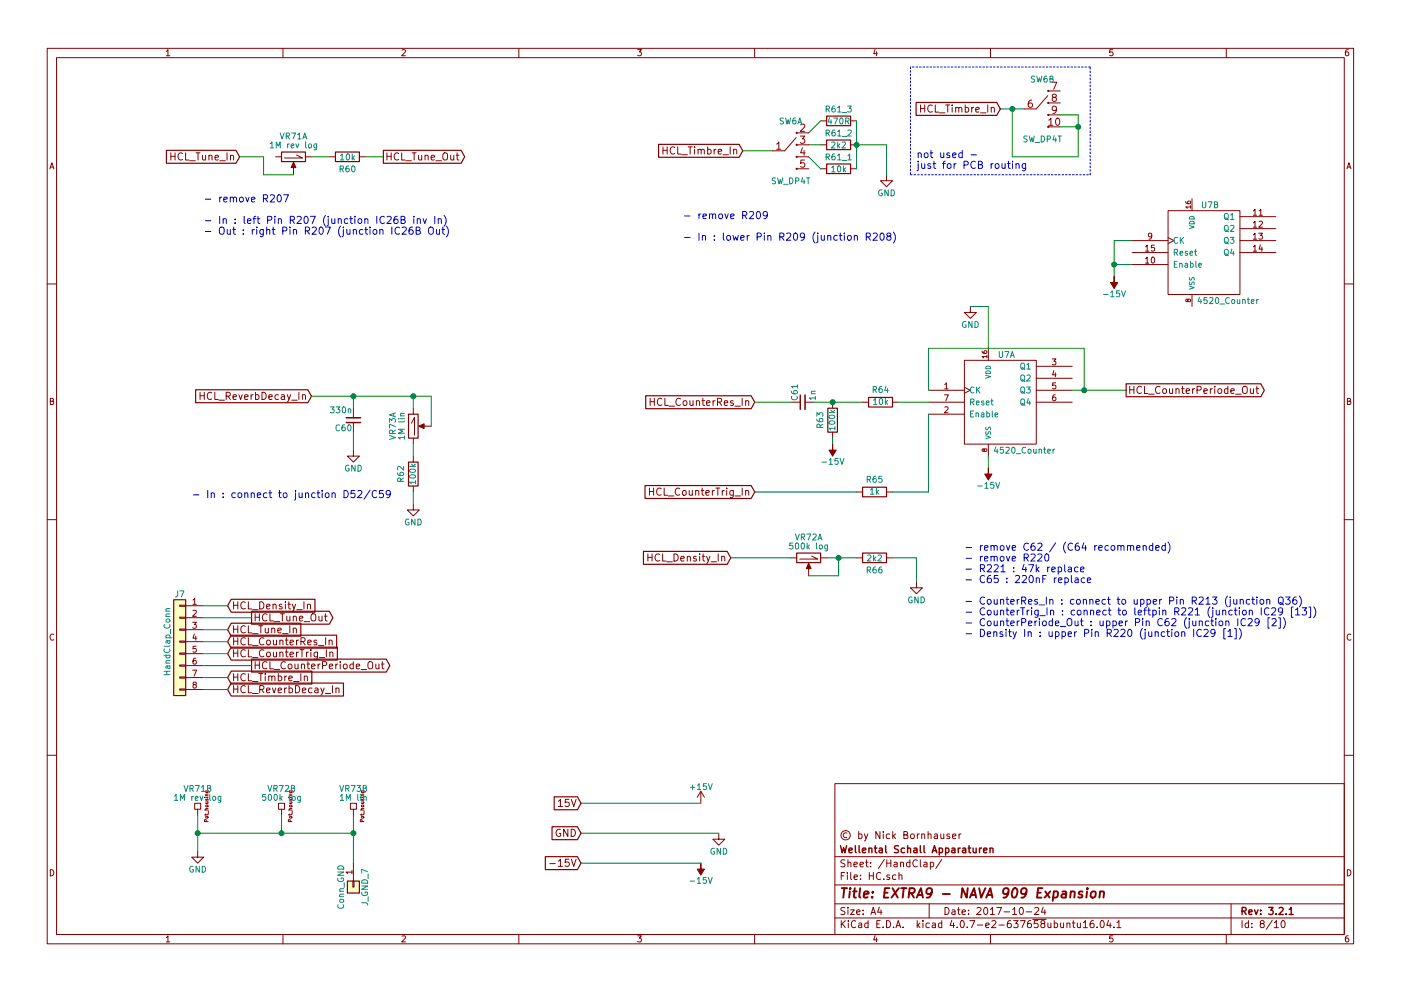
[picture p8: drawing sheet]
<svg xmlns="http://www.w3.org/2000/svg" width="297mm" height="210mm" viewBox="0 0 297 210" stroke-linecap="round" stroke-linejoin="round" font-family="sans-serif">
<g fill="none" stroke="#840000" stroke-width=".21">
<path d="M10 10.3h277v189.9h-277zM12 12.2h273v186.1h-273zM35.3 10.9l.3-.4v1.3M35.3 11.8h.7M60 10.3v1.9M85.2 10.6l.5-.1 .3 .4-.8 .9h.8M110 10.3v1.9M135.2 10.5h.8l-.4 .5 .3 .1 .1 .2-.1 .4-.2 .1-.5-.1M160 10.3v1.9M185.5 10.5l-.3 .9h.8M185.9 11v.8M210 10.3v1.9"/>
<path d="M222.2 19.3h2.6M223 17.4h1.1l-.7 1.6M235.9 10.5h-.6v.6h.6l.1 .5-.3 .2-.4-.1M260 10.3v1.9M285.9 10.5l-.4 .1-.2 .2-.1 .8 .3 .2 .4-.1 .1-.4-.1-.2-.4-.1-.3 .3M10.6 35.8l.4-1.3 .4 1.3M10.7 35.5h.6M36.2 32.4v1.6M36.2 33.2h.9M37.1 32.4v1.6M38.7 32.6a.72 .72 0 0 0-1 .5 .72 .72 0 0 0 .7 .9l.3-.2M39.3 32.4v1.6h.8"/>
<path d="M40.2 34.1h1.2M41.6 32.4h.8M42 32.4v1.6M42.9 32.9l.1 1 .4 .1 .2-.2M43.6 32.9v1.1M44.3 33.1l.1-.1a.36 .36 0 0 1 .6 .2v.8M44.3 32.9v1.1M45.6 33.4l.7-.1v-.3l-.5-.1-.2 .3 .1 .7h.6M46.6 34.1h1.2M48.1 32.4v1.6M48.9 33.1v-.1a.36 .36 0 0 1 .6 .2v.8M48.9 32.9v1.1"/>
<path d="M58.4 33.3h1.3M62.2 34.8v2.3M62.9 32.9l1.2 .6h-3.8M64.8 33.3h1.2M69.8 33.3h1.3M76.2 33.3h1.3M82 33.2h.9M82 32.4v1.6M82.9 32.4v1.6M84.5 32.6a.72 .72 0 0 0-1 .5 .72 .72 0 0 0 .7 .9l.3-.2M85.2 32.4v1.6h.7M86.1 34.1h1.1"/>
<path d="M87.4 32.4h.8M87.8 32.4v1.6M88.7 32.9l.1 1 .4 .1 .2-.2M89.4 32.9v1.1M90.1 33.1l.1-.1a.36 .36 0 0 1 .6 .2v.8M90.1 32.9v1.1M91.4 33.4l.8-.1-.1-.3-.5-.1-.2 .3 .1 .7h.6M92.4 34.1h1.2M94.1 32.5a.5 .5 0 0 1 .5 0 .5 .5 0 0 1 .3 .4l-.1 .9-.3 .2a.53 .53 0 0 1-.6-.6v-.5zM95.6 32.9v1l.4 .1 .2-.2M96.2 32.9v1.1M96.7 32.9h.6"/>
<path d="M96.9 32.4v1.4l.4 .2M140.6 31.2v1.5M140.6 31.9h.9M141.5 31.2v1.5M143.1 31.3a.72 .72 0 0 0-1.1 .5 .72 .72 0 0 0 .7 .9l.4-.2M143.7 31.2v1.5h.7M144.6 32.8h1.1M145.9 31.2h.9M146.3 31.2v1.5M147.3 31.2v.1M147.3 31.7v1M148 31.8l.1-.1a.36 .36 0 0 1 .6 .2v.8"/>
<path d="M148 31.7v1M148.7 31.9a.35 .35 0 0 1 .3-.2 .35 .35 0 0 1 .3 .2v.8M150 31.7h.5l.3 .3-.2 .6h-.6M150 31.2v1.5M151.4 31.7v1M151.8 31.7l-.4 .3M152.3 32.2l.7-.2-.1-.3h-.4l-.2 .2v.7h.6M153.3 32.8h1.2M154.8 31.2v1.5M155.5 31.8l.1-.1a.36 .36 0 0 1 .6 .2v.8M155.5 31.7v1M164.7 30.6l.4-.5v1.6"/>
<path d="M164.7 31.7h.9M168.8 29.2l-2.4 2.8h-2.6M168.9 33.3h2.5M168.9 35.8h2.5M168.9 30.7h2.5M168.9 28.2h2.5M169.7 28.9h.9l-.5 .6 .5 .2v.5l-.3 .2-.6-.2M169.7 26.5l.6-.2 .3 .5-.9 1.1h.9M170.1 31.3l-.4 1.1h1M170.5 31.9v1M170.6 34h-.8l-.1 .7 .3-.2 .5 .1 .1 .6-.3 .3-.6-.2M174 35.8h1.3"/>
<path d="M174 30.7h1.3M174 25.6h1.3M180.3 35.8h1.3M180.3 30.7h1.3M180.3 25.6h1.3M188 37.1v1.2h1.2l-1.2 1.3-1.3-1.3h1.3M195.2 22.3v1.5M195.2 23h.9M196.1 22.3v1.5M197.7 22.4a.72 .72 0 0 0-1.1 .5 .72 .72 0 0 0 .8 .9l.3-.2M198.3 22.3v1.5h.7M199.2 23.9h1.2"/>
<path d="M200.5 22.3h.9M200.9 22.3v1.5M201.9 22.3v.1M201.9 22.8v1M202.6 22.9h.1a.36 .36 0 0 1 .6 .1v.8M202.6 22.8v1M203.3 23a.35 .35 0 0 1 .3-.2 .35 .35 0 0 1 .3 .2v.8M204.6 22.9l.5-.1 .3 .3-.2 .6h-.6M204.6 22.3v1.5M206 22.8v1M206.5 22.8l-.5 .3M206.9 23.3l.7-.2-.1-.2-.4-.1-.2 .2 .1 .7h.5"/>
<path d="M207.9 23.9h1.2M209.4 22.3v1.5M210.2 22.9a.36 .36 0 0 1 .6 .1v.8M210.2 22.8v1M218.7 21.3h-.4a.99 .99 0 0 0 0 1.5l.5-.2 .1-.5-.3-.3h-.3l-.3 .3M222.1 20.3l-2.4 2.8h-2.5M222.2 21.8h2.6M222.2 24.4h2.6M222.2 26.9h2.6M222.4 25.5l.4-.4v1.5M222.4 26.6h.8M223.4 20.6l-.3-.3 .1-.2 .2-.1 .4 .1 .2 .2-.1 .2-.7 .2-.1 .2v.3l.3 .3h.3l.3-.3v-.3l-.3-.3"/>
<path d="M224 25.2l.2-.1a.81 .81 0 0 1 .5 .7 .81 .81 0 0 1-.5 .8l-.2-.2-.2-.4zM224 23.2l-.3 .3h-.3l-.3-.3 .1-.5 .5-.2a.96 .96 0 0 1-.2 1.5h-.3M285.6 35.8l.4-1.3 .4 1.3M285.7 35.5h.6M240 51h7.6M240 56.1h7.6M240 53.6h7.6M242.9 54.9l.3-.3v1.2M242.9 52.4l.3-.4v1.3M242.9 55.8h.7M242.9 53.3h.7M244.2 50l-.2 .3-.4-.1-.1-.6 .5-.1 .2 .2-.1 .7-.3 .3h-.2"/>
<path d="M244.2 54.7l.2-.1a.67 .67 0 0 1 .4 .6 .67 .67 0 0 1-.4 .6l-.3-.5zM244.8 52h-.7v.6h.7v.6l-.2 .1-.5-.1M247.6 44.7h15.3v17.8h-15.3zM247.6 50.4l1.3 .6-1.3 .7M251.4 42.7l.1 .4 .7 .1 .2-.2-.1-.3h-.5v.3l.2 .2M252.4 43.9h-1l.3 .3M252.4 43.6v.6M252.7 42.2v2.5M262.9 51h7.6M262.9 46h7.6M262.9 48.5h7.6M262.9 53.6h7.6"/>
<path d="M265.7 44.7l.4-.3v1.3M265.7 47.3l.4-.4v1.3M265.7 49.8l.4-.3v1.2M265.7 52.4l.4-.4v1.3M265.7 45.7h.7M265.7 48.2h.7M265.7 50.7h.7M265.7 53.3h.7M266.9 49.5h.8l-.5 .5 .4 .1v.5l-.2 .1-.5-.1M267 44.7l.3-.3v1.3M267 47l.4-.1 .3 .4-.8 .9h.8M267 45.7h.7"/>
<path d="M267.2 51.9l-.2 1h.7M267.5 52.4v.9M10 60.2h2M204.5 76.4h15.2v17.8h-15.2zM205.7 65v1.3h1.3l-1.3 1.3-1.2-1.3h1.2M208.2 74.5l.1 .3 .7 .2 .2-.2-.1-.4-.4 .1-.1 .3 .2 .2M209.2 75.7h-1l.3 .2M209.2 75.4v.5M209.5 73.9v2.5M219.7 77.7h7.6M223.1 76.1h.8l-.5 .5 .4 .1v.6l-.2 .1-.5-.1M223.4 78.6l-.2 .9h.7"/>
<path d="M223.7 79.1v.9M251.8 63.6l.2-.1 .4 .1v.4h-.4l-.3-.5h-.2v.5h.2l.1-.2M252.7 62.5v2.5M285 60.2h2M10.7 85.1h.5l.1-.5-.6-.1v1.3h.5l.2-.4-.3-.3M42.4 83.2v1.6M42.4 84h.9M43.3 83.2v1.6M44.9 83.4a.72 .72 0 0 0-1 .5 .72 .72 0 0 0 .7 .9l.3-.2M45.5 83.2v1.6h.8M46.4 84.9h1.2M48 84h.7l.1-.3v-.3l-.3-.2h-.5v1.6"/>
<path d="M48.3 84l.5 .8M49.4 84.2l.7-.1v-.3l-.5-.1-.2 .3 .1 .7h.6M50.6 83.7l.4 1.1 .4-1.1M51.9 84.2l.7-.1-.1-.3-.4-.1-.2 .3v.7h.6M53.2 83.7v1.1M53.7 83.7l-.5 .3M54.2 83.8l.4-.1 .3 .3-.1 .7h-.6M54.2 83.2v1.6M55.5 83.2a.77 .77 0 0 1 .9 .8 .77 .77 0 0 1-.9 .8zM57 84.2l.7-.1v-.3l-.5-.1-.2 .3 .1 .7h.6M59 83.8l-.4-.1-.3 .3 .1 .7h.6M59.7 83.8h.5l.1 1"/>
<path d="M60.3 84.1l-.6 .1a.3 .3 0 0 0 .1 .6l.5-.1M60.9 83.7l.4 1.1M61.6 83.7l-.5 1.4-.2 .2M61.8 84.9h1.2M63.4 83.2v1.6M64.1 83.9l.1-.1a.36 .36 0 0 1 .6 .2v.8M64.1 83.7v1.1M74.9 95.5v1.3h1.3l-1.3 1.2-1.2-1.2h1.2M74.9 86.6v2M74.9 89.7v2M87.2 89.8l.7-1.3v3.8M87.6 86.6v1.3"/>
<path d="M87.6 93v1.2M87.6 96.8v1.2M89.2 90.4h2.2M137.8 84.5v1.5M137.8 85.2h.9M138.7 84.5v1.5M140.3 84.7a.72 .72 0 0 0-1 .4 .72 .72 0 0 0 .7 .9l.3-.1M141 84.5v1.5h.7M141.9 86.2h1.1M144.3 84.7a.72 .72 0 0 0-1.1 .4 .72 .72 0 0 0 .8 .9l.3-.1M144.9 85.2l.2-.2 .5 .2v.5l-.1 .2-.4 .1-.2-.1zM146.3 85l.1 .9 .3 .1 .2-.1"/>
<path d="M146.9 85v1M147.7 85.2v-.1a.36 .36 0 0 1 .6 .1v.8M147.7 85v1M148.8 85h.6M149 84.5v1.3l.4 .2M149.8 85.5l.7-.1v-.3l-.5-.1-.2 .2 .1 .7h.6M151.2 85v1M151.6 85l-.4 .3M152.1 85.3l.8-.1 .1-.2-.1-.3-.2-.2h-.6v1.5M152.5 85.3l.5 .7M153.6 85.5l.7-.1-.1-.3-.4-.1-.2 .2v.7h.6M155.4 85.1l-.3-.1-.2 .2v.2l.5 .2v.3h-.5"/>
<path d="M155.8 86.2h1.2M157.4 84.5v1.5M158.1 85.2l.1-.1a.36 .36 0 0 1 .5 .1v.8M158.1 85v1M167.6 85.3h2.1M170.7 85.3h2M176.5 85.3v1.3M176.5 91.7v1.3M182.9 85.3h1.2M189.2 85.3h1.3M196.8 82.8h7.7M196.8 87.9h7.7"/>
<path d="M196.8 85.3h7.7M200.2 83.8h.9l-.6 1.2M200.3 81.6l.4-.4v1.3M200.3 86.4l.5-.1 .2 .4-.8 .9h.8M200.3 82.5h.7M204.5 82.2l1.2 .6-1.2 .6M208.7 95.4l.2-.2 .3 .2v.3l-.3 .1-.3-.6-.3 .1v.4l.2 .1 .2-.2M209.5 94.2v2.6M219.7 82.8h7.6M219.7 80.3h7.6M219.7 85.3h7.6M223.7 83.8h-.3l-.2 .3v.7l.2 .2 .4-.1-.1-.6-.3-.1-.2 .3"/>
<path d="M223.8 81.2h-.6v.6h.6v.6l-.2 .1-.4-.1M239.5 82v1.5M239.5 82.7h.9M240.4 82v1.5M242 82.1a.72 .72 0 0 0-1 .5 .72 .72 0 0 0 .7 .9l.3-.2M242.6 82v1.5h.8M243.5 83.6h1.2M245.9 82.1a.72 .72 0 0 0-1 .5 .72 .72 0 0 0 .7 .9l.3-.2M246.6 82.6l.2-.1 .4 .1 .1 .6-.1 .2-.4 .1-.2-.2zM248 82.5v.9l.4 .1 .2-.2M248.6 82.5v1M249.3 82.6l.1-.1a.36 .36 0 0 1 .6 .2v.8"/>
<path d="M249.3 82.5v1M250.5 82.5h.6M250.7 82v1.3l.4 .2M251.5 83l.7-.2-.1-.3h-.4l-.2 .2 .1 .7h.5M252.9 82.5v1M253.3 82.5l-.4 .3M253.8 82.8l.7-.1 .2-.2-.1-.4-.2-.1h-.6v1.5M255.2 83l.8-.2-.1-.3h-.4l-.3 .2 .1 .7h.6M256.6 82.5v1M257 82.5l-.4 .3M257.6 82v.1M257.6 82.5v1"/>
<path d="M258.3 82.6l.2-.1 .5 .1v.6l-.1 .2-.4 .1-.2-.2zM260.3 82.5h-.4l-.3 .3 .1 .6h.6M260.3 82v1.5M261 83l.7-.2-.1-.3h-.4l-.2 .2v.7h.6M262 83.6h1.1M263.5 82.2a.5 .5 0 0 1 .6-.2 .5 .5 0 0 1 .3 .5v.8l-.3 .2a.53 .53 0 0 1-.7-.5zM265.1 82.5l.1 .9 .3 .1 .3-.2M265.8 82.5v1M266.3 82.5h.6M266.5 82v1.3l.4 .2M285.7 85.1h.5l.1-.5-.6-.1v1.3h.5l.2-.4-.3-.3M10 110.3h2"/>
<path d="M87.6 106.9v1.3h1.3l-1.3 1.3-1.2-1.3h1.2M87.6 103.1v1.3M137.4 117.5v1.5M137.4 118.3h.9M137.7 103.6v1.5M137.7 104.3h.9M138.3 117.5v1.5M138.6 103.6v1.5M139.9 117.7a.72 .72 0 0 0-1.1 .5 .72 .72 0 0 0 .7 .8l.4-.1M140.2 103.7a.72 .72 0 0 0-1 .5 .72 .72 0 0 0 .7 .9l.3-.2M140.5 117.5v1.5h.7M140.8 103.6v1.5h.8"/>
<path d="M141.4 119.2h1.1M141.7 105.2h1.2M142.9 117.5a.77 .77 0 0 1 .9 .8 .77 .77 0 0 1-.9 .7zM144.1 103.7a.72 .72 0 0 0-1 .5 .72 .72 0 0 0 .7 .9l.3-.2M144.3 118.5l.8-.1-.1-.3-.4-.1-.3 .3 .1 .7h.6M144.8 104.2l.2-.1 .4 .1 .1 .6-.2 .2-.3 .1-.2-.2zM145.7 118.2l.1-.1a.36 .36 0 0 1 .6 .2v.7M145.7 118v1M146.1 104.1l.1 .9 .4 .1 .2-.2M146.8 104.1v1M147.5 104.2l.1-.1a.36 .36 0 0 1 .6 .2v.8M147.5 104.1v1"/>
<path d="M147.6 118.1l-.4-.1-.2 .3 .1 .2 .5 .1v.4h-.6M148.3 117.5v.2M148.3 118v1M148.7 104.1h.6M148.9 103.6v1.3l.4 .2M148.9 118h.6M149.1 117.5v1.3l.4 .2M149.7 104.6l.7-.2-.1-.3h-.4l-.2 .2v.7h.6M149.8 118l.4 1M150.5 118l-.5 1.4-.2 .2M150.7 119.2h1.2M151 104.1v1"/>
<path d="M151.5 104.1l-.5 .3M151.8 103.6h.8M152.2 103.6v1.5M152.3 117.5v1.5M153 118.2l.1-.1a.36 .36 0 0 1 .6 .2v.7M153 118v1M153.1 104.1v1M153.6 104.1l-.5 .3M154.1 103.6v.1M154.1 104.1v1M155.5 104.1v1.2l-.3 .3-.4-.1M155.5 104.1h-.5l-.3 .3 .2 .6h.6"/>
<path d="M155.8 105.2h1.2M157.4 103.6v1.5M158.1 104.2l.1-.1a.36 .36 0 0 1 .5 .2v.8M158.1 104.1v1M167.6 118.4h1.3M171.4 119.9v2.3M172.1 118l1.3 .6h-3.9M174 118.4h1.3M181.6 118.4h1.3M181.6 104.4h1.3M188 118.4h1.2M188 104.4h1.2"/>
<path d="M285 110.3h2M11.4 134.6a.58 .58 0 0 0-.8 .6 .58 .58 0 0 0 .8 .5M38.1 138.6h1.3v.2h-1.3zM38.1 136h1.3v.3h-1.3zM38.1 133.5h1.3v.2h-1.3zM38.1 130.9h1.3v.3h-1.3zM38.1 128.4h1.3v.2h-1.3zM39.4 128.5h3.8M39.4 131.1h3.8M39.4 133.6h3.8M39.4 136.1h3.8M39.4 138.7h3.8"/>
<path d="M40.8 132h.8l-.4 .5 .4 .1v.6l-.2 .1-.6-.1M40.9 127.3l.4-.4v1.3M40.9 129.6l.5-.1 .2 .3-.8 1h.8M40.9 128.2h.7M41.2 134.5l-.3 .9h.8M41.5 139.6l-.4 .1-.1 .2-.1 .8 .2 .2 .5-.1-.1-.6-.4-.1-.2 .3M41.5 135v.8M41.6 137.1h-.6l-.1 .6h.7v.5l-.2 .2-.5-.2M49.5 127.7v1.5M49.5 132.8v1.5M49.5 135.3v1.5M49.5 137.8v1.6"/>
<path d="M49.5 133.5h.9M49.5 128.4h.9M49.5 136h.9M49.5 138.6h.9M50.4 127.7v1.5M50.4 132.8v1.5M50.4 135.3v1.5M50.4 137.8v1.6M52 132.9a.72 .72 0 0 0-1 .5 .72 .72 0 0 0 .7 .9l.3-.2M52 127.8a.72 .72 0 0 0-1 .5 .72 .72 0 0 0 .7 .9l.3-.1M52 135.5a.72 .72 0 0 0-1 .4 .72 .72 0 0 0 .7 .9l.3-.1M52 138a.72 .72 0 0 0-1 .5 .72 .72 0 0 0 .7 .9l.3-.2"/>
<path d="M52.7 132.8v1.5h.7M52.7 127.7v1.5h.7M52.7 135.3v1.5h.7M52.7 137.8v1.6h.7M53.5 134.4h1.2M53.5 129.4h1.2M53.5 137h1.2M53.5 139.5h1.2M54.1 130.2v1.5M54.1 131h.9M54.9 132.8h.8M55 130.2v1.5"/>
<path d="M55.1 127.7a.77 .77 0 0 1 .9 .7 .77 .77 0 0 1-.9 .8zM55.3 132.8v1.5M56 135.5a.72 .72 0 0 0-1.1 .4 .72 .72 0 0 0 .8 .9l.3-.1M56 138a.72 .72 0 0 0-1.1 .5 .72 .72 0 0 0 .8 .9l.3-.2M56.2 133.3l.1 .9 .4 .1 .2-.2M56.5 128.7l.8-.2-.1-.2-.5-.1-.2 .2 .1 .7h.6M56.6 130.4a.72 .72 0 0 0-1 .5 .72 .72 0 0 0 .7 .8l.3-.1M56.6 136l.2-.2 .5 .2v.5l-.1 .2-.4 .1-.2-.1zM56.6 138.5l.2-.2 .5 .2v.6l-.1 .2-.4 .1-.2-.2zM56.9 133.3v1M57.2 130.2v1.5h.8M57.6 133.4l.1-.1a.36 .36 0 0 1 .6 .2v.8"/>
<path d="M57.6 133.3v1M57.9 128.3h.1a.36 .36 0 0 1 .5 .1v.8M57.9 128.2v1M58 135.8v.9l.4 .1 .2-.1M58 138.3v1l.4 .1 .2-.2M58.1 131.9h1.2M58.6 135.8v1M58.6 138.3v1.1M58.9 133.8l.7-.2v-.3h-.5l-.2 .2 .1 .7h.6M59.3 136l.1-.1a.36 .36 0 0 1 .6 .1v.8M59.3 138.5l.1-.1a.36 .36 0 0 1 .6 .2v.8M59.3 135.8v1"/>
<path d="M59.3 138.3v1.1M59.4 130.2h.9M59.8 128.3l-.4-.1-.2 .2 .1 .2 .5 .2v.3h-.6M59.9 130.2v1.5M59.9 134.4h1.2M60.5 127.7v.1M60.5 128.2v1M60.5 135.8h.6M60.5 138.3h.6M60.7 135.3v1.3l.4 .2M60.7 137.8v1.4l.4 .2M60.8 130.7l.1 1h.3l.3-.1"/>
<path d="M61 128.2h.6M61.2 127.7v1.3l.4 .2M61.4 132.8v1.5M61.5 130.7v1M61.5 136.3l.7-.1v-.3l-.5-.1-.2 .2 .1 .7h.6M61.5 138.9l.7-.2v-.3l-.5-.1-.2 .3 .1 .7h.6M62 128.2l.3 1M62.2 133.4l.1-.1a.36 .36 0 0 1 .5 .2v.8M62.2 130.9l.1-.1a.36 .36 0 0 1 .5 .2v.7M62.2 130.7v1M62.2 133.3v1M62.7 128.2l-.5 1.4-.2 .1"/>
<path d="M62.9 135.8v1M62.9 138.3v1.1M62.9 129.4h1.2M63.3 135.8l-.4 .3M63.3 138.3l-.4 .4M63.5 131.2l.7-.1-.1-.3-.4-.1-.2 .3 .1 .7h.5M63.6 137.8h.9M63.8 136.1l.7-.1 .2-.2-.1-.3-.2-.2h-.6v1.5M64 137.8v1.6M64.2 136.1l.5 .7M64.4 127.7v1.5M64.5 131.9h1.2"/>
<path d="M65 138.3v1.1M65.2 128.3h.1a.36 .36 0 0 1 .5 .1v.8M65.2 128.2v1M65.3 136.3l.7-.1-.1-.3-.4-.1-.2 .2v.7h.6M65.4 138.3l-.4 .4M65.9 137.8v.2M65.9 138.3v1.1M66.2 130.3a.5 .5 0 0 1 .5 0 .5 .5 0 0 1 .3 .4l-.1 .8-.3 .2a.53 .53 0 0 1-.7-.5v-.5zM67.1 135.9l-.3-.1-.3 .2 .1 .2 .5 .2v.3h-.6M67.3 138.3v1.3l-.3 .3-.4-.1M67.3 138.4l-.4-.1-.3 .4 .1 .6h.6M67.5 137h1.2"/>
<path d="M67.6 130.7l.1 1h.3l.3-.1M67.7 139.5h1.1M68.3 130.7v1M68.8 130.7h.6M69 130.2v1.3l.4 .2M69 135.3v1.5M69.2 137.8v1.6M69.8 136v-.1a.36 .36 0 0 1 .6 .1v.8M69.8 135.8v1M69.9 138.5l.1-.1a.36 .36 0 0 1 .6 .2v.8M69.9 138.3v1.1M194.3 123.4v1.3h1.3l-1.3 1.3-1.3-1.3h1.3"/>
<path d="M286.4 134.6a.58 .58 0 0 0-.8 .6 .58 .58 0 0 0 .8 .5M38.1 146.2h1.3v.2h-1.3zM38.1 143.6h1.3v.3h-1.3zM38.1 141.1h1.3v.2h-1.3zM39.4 141.2h3.8M39.4 143.8h3.8M39.4 146.3h3.8M40.8 142.2h.9l-.6 1.3M41.1 145.3l-.2-.3 .1-.2h.6v.3l-.6 .2-.1 .2 .1 .4 .1 .1h.3l.2-.3v-.3l-.2-.1M49.5 142.9v1.5M49.5 145.5v1.5M49.5 146.2h.9"/>
<path d="M49.5 143.7h.9M50.4 142.9v1.5M50.4 145.5v1.5M52 145.6a.72 .72 0 0 0-1 .5 .72 .72 0 0 0 .7 .9l.3-.2M52 143.1a.72 .72 0 0 0-1 .5 .72 .72 0 0 0 .7 .8l.3-.1M52.7 145.5v1.5h.7M52.7 142.9v1.5h.7M53.5 147.1h1.2M53.5 144.6h1.2M54.1 140.4v1.5M54.1 141.1h.9M54.9 142.9h.8"/>
<path d="M55 140.4v1.5M55.1 146.3l.7-.1 .2-.2-.1-.4-.2-.1h-.6v1.5M55.3 142.9v1.5M55.4 146.3l.6 .7M56.2 142.9v.2M56.2 143.4v1M56.5 146.5l.8-.2-.1-.3h-.5l-.2 .2 .1 .7h.6M56.6 140.5a.72 .72 0 0 0-1 .5 .72 .72 0 0 0 .7 .9l.3-.1M57 143.6v-.1a.36 .36 0 0 1 .6 .2v.7M57 143.4v1M57.2 140.4v1.5h.8M57.6 143.7a.35 .35 0 0 1 .4-.3 .35 .35 0 0 1 .3 .3v.7"/>
<path d="M57.8 146l.3 1 .4-1M58.1 142.1h1.2M59 146.5l.7-.2-.1-.3h-.4l-.2 .2 .1 .7h.5M59 143.5l.4-.1 .3 .3-.1 .7h-.6M59 142.9v1.5M60.4 146v1M60.4 143.4v1M60.5 140.5a.72 .72 0 0 0-1 .5 .72 .72 0 0 0 .7 .9l.3-.1M60.8 146l-.4 .3M60.8 143.4l-.4 .3M61.2 141l.2-.1 .4 .1 .1 .6-.2 .2-.3 .1-.2-.1zM61.2 143.9l.8-.1-.1-.3-.4-.1-.3 .3 .1 .7h.6"/>
<path d="M61.3 146h.4l.3 .3-.1 .6h-.6M61.3 145.5v1.5M62.3 144.6h1.1M62.5 140.9l.1 .9 .4 .1 .2-.1M62.7 145.5a.77 .77 0 0 1 .9 .7 .77 .77 0 0 1-.9 .8zM63.2 140.9v1M63.8 142.9v1.5M63.9 141h.1a.36 .36 0 0 1 .6 .1v.8M63.9 140.9v1M64.1 146.5l.7-.2v-.3h-.5l-.2 .2 .1 .7h.6M64.5 143.6l.1-.1a.36 .36 0 0 1 .6 .2v.7M64.5 143.4v1"/>
<path d="M65.1 140.9h.6M65.3 140.4v1.3l.4 .2M66.1 141.4l.7-.2-.1-.2-.4-.1-.2 .2v.7h.6M66.1 146h-.4l-.3 .3 .2 .6h.5M66.8 146h.6v1M67.4 146.3l-.6 .2a.3 .3 0 0 0 .1 .5l.5-.1M67.4 140.9v1M67.9 140.9l-.5 .3M68 146l.4 1M68.4 141.2l.7-.1 .2-.2-.1-.4-.2-.1h-.6v1.5M68.7 146l-.5 1.3-.2 .2M69 147.1h1.1"/>
<path d="M69.8 141.4l.8-.2-.1-.2-.4-.1-.3 .2 .1 .7h.6M70.5 145.5v1.5M71.2 140.9v1M71.2 146.1l.1-.1a.36 .36 0 0 1 .6 .2v.8M71.2 146v1M71.6 140.9l-.4 .3M72.1 140.4v.1M72.1 140.9v1M72.9 141l.2-.1 .4 .1 .1 .6-.1 .2-.4 .1-.2-.1zM74.9 141l-.4-.1-.3 .3 .1 .6h.6M74.9 140.4v1.5M75.5 141.4l.8-.2-.1-.2-.4-.1-.3 .2 .1 .7h.6"/>
<path d="M76.6 142.1h1.1M78.1 140.6a.5 .5 0 0 1 .6-.2 .5 .5 0 0 1 .3 .5v.8l-.3 .2a.53 .53 0 0 1-.7-.5zM79.7 140.9l.1 .9 .3 .1 .2-.1M80.3 140.9v1M80.8 140.9h.6M81.1 140.4v1.3l.3 .2M10 160.2h2M41.3 170.4h1.2v1.3h-1.2zM41.9 171.7v1.3M43.4 169.2h.1M43.4 171.9h.7M43.6 172.7v.3"/>
<path d="M43.6 170.1h.5M43.6 169.2h.5M43.6 168.8h.5M43.6 173.2h.4l.1 .3-.4 .1zM43.6 170.9l.4-.1 .1 .3-.4 .1zM43.6 169.5l.1 .3 .3-.3 .1 .3M43.7 174.3v-.3l-.3-.1v.4h.7M44 170.1l.1 .3-.5 .1M44.1 167.8l-.1 .3h-.3l-.1-.3h.7v.3M44.1 172.7l-.1 .2h-.6M44.1 171.5h-.5l.1 .4M44.1 168.5h-.5l.1 .3"/>
<path d="M44.2 172v.6M59.1 170.4h1.2v1.3h-1.2zM59.7 171.7v1.3M61.1 169.2h.1M61.1 171.9h.8M61.4 167.8h.7v.3M61.4 170.1h.5M61.4 169.2h.5M61.4 168.8h.5M61.4 172.7v.3M61.4 173.2h.4l.1 .3-.5 .1zM61.4 170.9l.4-.1 .1 .3-.5 .1z"/>
<path d="M61.4 169.5l.1 .3 .3-.3v.3M61.4 167.8l.1 .4 .3-.1v-.3M61.5 174.3v-.3l-.3-.1-.1 .4h.8M61.8 170.1v.3l-.4 .1M61.9 172.7l-.1 .2h-.7M61.9 171.5h-.5v.4M61.9 168.5h-.5v.3M62 172v.6M74.3 170.4h1.3v1.3h-1.3zM74.9 171.7v1.3M76.4 169.2h.1M76.4 171.9h.7"/>
<path d="M76.6 170.1h.5M76.6 169.2h.5M76.6 168.8h.5M76.6 172.7v.3M76.7 170.9l.4-.1v.3l-.4 .1zM76.7 169.5l.1 .3 .2-.3 .1 .3M76.7 173.2h.4v.3l-.4 .1zM76.8 174.3l-.1-.3-.3-.1v.4h.7M77.1 170.1v.3l-.5 .1M77.1 167.8v.3h-.4l-.1-.3h.7v.3M77.1 172.7l-.1 .2h-.6M77.1 171.5h-.4v.4"/>
<path d="M77.1 168.5h-.4v.3M77.2 172v.6M118.4 170l.4-.4v1.5M118.4 171.1h.9M118.8 176a.71 .71 0 0 0-.9 .7 .71 .71 0 0 0 .9 .7l.1-.6h-.3M120.4 175.9v1.6l-.9-1.6v1.6M120.6 169.6h-.7l-.1 .7 .2-.1 .5 .1 .2 .5-.3 .3-.6-.1M121.1 175.9a.77 .77 0 0 1 .9 .8 .77 .77 0 0 1-.9 .8zM121.1 169.6l.5 1.5 .5-1.5M148.6 167.9l-.8 1.3M148.6 167.9v2.5M148.6 167.9l.8 1.3"/>
<path d="M152.4 176.8v1.2h1.3l-1.3 1.3-1.3-1.3h1.3M177 166.3h108v32h-108zM179.6 176.8a.52 .52 0 0 0-.8 .4 .52 .52 0 0 0 .8 .4M182.1 177l.4-.1 .3 .3-.1 .6h-.6M182.1 176.4v1.5M183.3 176.9l.3 1M184 176.9l-.5 1.4-.2 .1M186.6 176.4v1.5l-.9-1.5v1.5M187.3 176.4v.2M187.3 176.9v1M188.6 177l-.4-.1-.3 .3 .1 .6 .2 .1 .4-.1M189.3 176.4v1.5"/>
<path d="M189.4 177.4l.5 .5M189.9 176.9l-.6 .6M191.6 177.1l.8-.1v-.4l-.2-.2h-.6v1.5h.6l.2-.1 .1-.4-.3-.3M193.1 177.1l.2-.2 .5 .2 .1 .5-.2 .2-.4 .1-.2-.1zM194.5 176.9v1M194.9 176.9l-.4 .3M195.4 177.1l.2-.2 .4 .1 .1 .9M195.4 176.9v1M196.8 177.1l.2-.2 .4 .1v.9M196.8 176.4v1.5M198.1 177h.6l.1 .9M198.8 177.3l-.8 .3 .3 .3 .5-.1"/>
<path d="M199.5 176.9v.9l.4 .1 .2-.1M200.1 176.9v1M201.3 177l-.3-.1-.3 .2 .1 .3 .5 .1v.3h-.6M202 177.4l.7-.1-.1-.3-.4-.1-.2 .2v.7h.6M203.3 176.9v1M203.8 176.9l-.5 .3M285 160.2h2M10.7 184.5a.65 .65 0 0 1 .7 .7 .65 .65 0 0 1-.7 .6zM35.3 198.9l.3-.4v1.3M35.3 199.8h.7M41.9 180.6v1.3h1.3l-1.3 1.2-1.3-1.2h1.3M60 198.3v1.9"/>
<path d="M74.6 185h-1.2l.3 .4M74.6 184.7v.7M74.8 186.9h.3v1.3h-.3zM74.9 183.1v3.8M85.2 198.6l.5-.1 .3 .4-.8 .9h.8M110 198.3v1.9M116.6 183.2h1.1M118.4 182.7l.4-.4v1.5M118.4 183.8h.9M120.6 182.3h-.7l-.1 .7 .2-.1 .5 .1 .2 .5-.3 .3-.6-.1M121.1 182.3l.5 1.5 .5-1.5M135.2 198.5h.8l-.4 .5 .3 .1 .1 .2-.1 .4-.2 .1-.5-.1"/>
<path d="M160 198.3v1.9M177 194.8h108M177 191.8h108M177 187.8h108M177 181.8h108M178.4 195.3v1.5M178.4 185.8h.5M178.6 196l.6 .8M179.1 185.1h-.7v1.5M179.1 192.6l-.5-.1-.3 .3 .1 .3 .7 .4v.4l-.2 .1-.6-.1M179.1 182.5l-.5-.1-.3 .3 .1 .3 .7 .4v.4l-.2 .1-.6-.1M179.2 195.3l-.8 .9"/>
<path d="M179.7 185.1v.2M179.7 185.6v1M179.8 192.5v.2M179.8 183.1l.2-.2 .4 .1v.9M179.8 182.4v1.5M179.8 193v1M179.9 195.3v.2M179.9 195.8v1M180.3 193h.8l-.8 1h.8M180.4 185.1v1.3l.2 .2M181.1 183.4l.7-.1-.1-.3-.4-.1-.2 .2v.7h.6M181.1 186.1l.7-.1-.1-.3-.4-.1-.2 .2 .1 .7h.5"/>
<path d="M181.4 195.5a.71 .71 0 0 0-1 .5 .71 .71 0 0 0 .8 .8l.2-.1M181.6 193.5l.7-.1v-.3l-.4-.1-.3 .2 .1 .7h.6M182.1 195.9h.6v.9M182.3 183.4l.8-.1-.1-.3-.4-.1-.3 .2 .1 .7h.6M182.4 186.5v.1M182.4 185.7v.1M182.7 196.2l-.7 .3 .2 .3 .5-.1M183 193.9v.1M183 193.1v.1M183.5 182.9h.6M183.7 182.4v1.3l.4 .2M184 195.9l-.4-.1-.3 .3 .1 .6 .2 .1 .4-.1"/>
<path d="M184 195.3v1.5M184.3 185.8h.9M184.3 185.1v1.5M184.6 183.8v.1M184.6 183v.1M184.7 194l.4-1.5 .5 1.5M184.8 193.6h.7M185.2 185.1v1.5M185.5 198.5l-.3 .9h.8M185.9 199v.8M185.9 196h.5M186.4 192.5l-.3 1h.9"/>
<path d="M186.6 195.3h-.7v1.5h.7M186.7 185.3a.71 .71 0 0 0-1 .5 .71 .71 0 0 0 .8 .8l.2-.1M186.8 193v1M187.2 196.7v.1M187.4 186.5v.1M187.5 182.3l-1.3 2M188 195.3a.76 .76 0 0 1 .8 .8 .76 .76 0 0 1-.8 .7zM188 182.4v1.5M188 183.1h.9M188.6 185.7l-.4-.1-.2 .2 .1 .2 .5 .2v.3h-.6M188.9 182.4v1.5M189.5 196.7v.1"/>
<path d="M189.6 183h.6v.9M189.9 185.7l-.4-.1-.3 .3 .1 .6 .2 .1 .4-.1M190 196.8l.4-1.5 .6 1.5M190.1 196.4h.7M190.2 183.3l-.7 .3 .2 .3 .5-.1M190.6 185.7l.2-.1 .4 .1v.9M190.6 185.1v1.5M190.9 183.1l.2-.2 .4 .1 .1 .9M190.9 182.9v1M191.5 196.7v.1M192.9 183l-.4-.1-.3 .3 .1 .6 .2 .1 .4-.1M192.9 182.4v1.5"/>
<path d="M194.5 195.3v1.5M194.5 182.6a.71 .71 0 0 0-1 .5 .71 .71 0 0 0 .7 .8l.3-.1M194.6 196.3l.4 .5M195 195.8l-.5 .6M195.1 182.4v1.3l.2 .2M195.7 195.3v.2M195.7 195.8v1M195.9 183h.6v.9M196.5 183.3l-.7 .3 .3 .3 .4-.1M197 191.8v3M197 195.9l-.4-.1-.3 .3 .1 .6 .2 .1 .4-.1M197.3 183l.4-.1 .3 .3-.2 .6h-.5"/>
<path d="M197.3 182.9v1.5M197.7 195.9h.6v.9M198.3 196.2l-.7 .3 .2 .3 .5-.1M199.7 195.9l-.5-.1-.2 .3v.6l.2 .1 .5-.1M199.7 195.3v1.5M199.7 182.3l-1.3 2M200.4 192.5a.76 .76 0 0 1 .8 .8 .76 .76 0 0 1-.8 .7zM201.8 195.2l-.4 1.1h1M201.9 193.1h.5l.1 .9M202.2 195.8v1M202.5 193.4l-.7 .3 .2 .3 .5-.1M202.9 196.7v.1"/>
<path d="M203 193h.6M203.2 192.5v1.3l.4 .2M203.8 195.4l.1-.1a.8 .8 0 0 1 .6 .8 .8 .8 0 0 1-.6 .7 .97 .97 0 0 1-.1-1.4zM204 193.5l.7-.1-.1-.3-.4-.1-.2 .2 .1 .7h.5M205.1 196.7v.1M205.4 193.9v.1M205.4 193.1v.1M205.6 195.3h1.1l-.7 1.5M207.1 192.7l.6-.2 .3 .5-.9 1h.9M207.2 196.3h1.2M208.7 192.7l.2-.2a.8 .8 0 0 1 .5 .8 .8 .8 0 0 1-.5 .7l-.3-.5zM209 196.3l.7-.1v-.3l-.5-.1-.2 .2 .1 .7h.6"/>
<path d="M210 193l.4-.5v1.5M210 194h.8M210 198.3v1.9M210.3 195.5l.6-.2 .3 .5-1 1h1M211.3 192.5h1l-.6 1.5M211.8 196.3h1.1M212.9 193.5h1.1M214.3 195.3l-.5 .1a1.11 1.11 0 0 0-.1 1.3l.4 .1 .3-.1v-.5l-.3-.3-.4 .1-.1 .2M214.7 193l.4-.5v1.5M214.7 194h.8M214.9 195.3h.9l-.5 .6 .5 .1v.7l-.2 .1-.7-.1M216.3 192.7l.2-.2a.8 .8 0 0 1 .5 .8 .8 .8 0 0 1-.5 .7l-.4-.5z"/>
<path d="M216.3 195.3h1l-.6 1.5M217.6 193.5h1.1M218.5 195.3l-.4 .1a1.11 1.11 0 0 0-.1 1.3l.4 .1 .2-.1 .1-.5-.3-.3-.4 .1-.2 .2M219 195.1h2.8M219.4 192.7l.6-.2 .2 .5-.9 1h.9M220 195.3h-.7v.7h.7l.1 .2-.1 .5-.2 .1-.5-.1M221 196l-.3-.3 .1-.2 .2-.2 .4 .1 .1 .2v.2l-.5 .2-.3 .3 .1 .4 .2 .1h.3l.2-.3v-.2l-.2-.3M221.2 192.5l-.4 1h.9M221.5 193v1M222.2 195.8v.9l.4 .1 .2-.1M222.8 195.8v1M223.5 195.9l.5-.1 .2 .3-.1 .6h-.6"/>
<path d="M223.5 195.3v1.5M224.9 195.8v.9l.4 .1 .2-.1M225.5 195.8v1M226.2 196l.2-.2 .4 .1v.9M226.2 195.8v1M227.4 195.8h.5M227.6 195.3v1.3l.3 .2M228.4 195.8l.1 .9 .4 .1 .2-.1M229.1 195.8v1M229.7 195.8l.4-.5v1.5M229.7 196.8h.9M231.8 195.3l-.4 .1a1.11 1.11 0 0 0-.1 1.3l.4 .1 .2-.1 .1-.5-.3-.3-.4 .1-.2 .2"/>
<path d="M232.6 196.7v.1M233.4 195.5l.2-.2a.8 .8 0 0 1 .5 .8 .8 .8 0 0 1-.5 .7l-.4-.5zM235 195.2l-.3 1.1h.9M235.4 195.8v1M235.9 198.5h-.6v.7l.6-.1 .1 .5-.3 .2-.4-.1M236.2 196.7v.1M236.8 195.8l.4-.5v1.5M236.8 196.8h.9M260 198.3v1.9M261 191.8v6.5M263.3 195.3v1.5M264.7 195.9l-.4-.1-.3 .3 .1 .6 .2 .1 .4-.1"/>
<path d="M264.7 195.3v1.5M265.4 196.7v.1M265.4 195.9v.1M267.5 196l-.3-.3 .1-.2 .2-.2 .4 .1 .1 .2v.2l-.5 .2-.3 .3v.2l.3 .3h.3l.2-.3v-.2l-.2-.3M269.7 195.2l-1.2 2M270.2 195.8l.4-.5v1.5M270.2 196.8h.8M271.8 195.5l.2-.2a.8 .8 0 0 1 .5 .8 .8 .8 0 0 1-.5 .7l-.4-.5zM285.7 184.5a.65 .65 0 0 1 .7 .7 .65 .65 0 0 1-.7 .6zM285.9 198.5l-.4 .1-.2 .3-.1 .7 .3 .2 .4-.1 .1-.4-.1-.2-.4-.1-.3 .3"/>
<circle cx="222.2" cy="19.3" r=".13"/>
<circle cx="168.9" cy="30.7" r=".13"/>
<circle cx="168.9" cy="28.2" r=".13"/>
<circle cx="168.9" cy="33.3" r=".13"/>
<circle cx="168.9" cy="35.8" r=".13"/>
<circle cx="222.2" cy="21.8" r=".13"/>
<circle cx="222.2" cy="24.4" r=".13"/>
<circle cx="222.2" cy="26.9" r=".13"/>
<circle cx="179.3" cy="177.2" r="1"/>
</g>
<g fill="none" stroke="#840000" stroke-width=".3">
<path d="M73.4 89.7h3.1M169.7 83.8v3.1M178.2 179.4l.4 1.5 .3-1 .2 1 .4-1.5M181.4 179.4v1.3l.2 .2M182.1 179.4v1.3l.2 .2M184.2 179.9v1M185.4 179.9h.5M185.6 179.4v1.3l.3 .2M187.8 179.4v1.3l.2 .2M190.5 179.5l-.6-.1-.3 .3 .1 .3 .7 .4v.4l-.2 .1-.6-.1M192.4 179.4v1.5M195.1 179.4v1.3l.2 .2"/>
<path d="M195.9 179.4v1.3l.2 .2M199.1 179.9v1.5M200.5 179.9v1.5M203.2 179.9v1M203.6 179.9l-.4 .3M205.3 179.9h.5M205.5 179.4v1.3l.3 .2M206.3 179.9l.1 .9 .4 .1 .2-.1M207 179.9v1M207.7 179.9v1M208.1 179.9l-.4 .3M209.9 179.9v1"/>
<path d="M180 180.4l.7-.1-.1-.3-.4-.1-.2 .2 .1 .7h.5M182.9 180.4l.7-.1-.1-.3-.4-.1-.2 .2v.7h.6M184.2 180.1l.2-.2 .4 .1 .1 .9M186.4 180h.6l.1 .9M187.1 180.3l-.7 .3 .2 .3 .5-.1M191.8 180l-.5-.1-.2 .3v.6l.2 .1 .5-.1M192.4 180.1l.2-.2 .4 .1 .1 .9M193.8 180h.6v.9M194.4 180.3l-.7 .3 .2 .3 .5-.1M197.6 180.9l.5-1.5 .5 1.5M197.8 180.5h.7M199.1 180l.5-.1 .2 .3-.1 .6h-.6"/>
<path d="M200.5 180l.4-.1 .3 .3-.1 .6h-.6M201.8 180h.6l.1 .9M202.5 180.3l-.7 .3 .2 .3 .5-.1M204.1 180h.6v.9M204.7 180.3l-.7 .3 .3 .3 .4-.1M208.5 180.4l.7-.1v-.3l-.4-.1-.3 .2 .1 .7h.6M209.9 180.1l.2-.2 .4 .1v.9M263.3 193.3l.8-.1 .1-.2-.1-.3-.2-.2h-.6v1.5M263.7 193.3l.5 .7M264.8 193.5l.7-.1-.1-.3-.4-.1-.2 .2v.7h.6M266 193l.3 1 .4-1M267.3 193.9v.1"/>
<path d="M267.3 193.1v.1M269 192.5h.9l-.5 .6 .4 .1v.7l-.2 .1-.6-.1M270.6 193.9v.1M271.2 192.7l.6-.2 .3 .5-1 1h1M272.7 193.9v.1M273.3 193l.5-.5v1.5M273.3 194h.9"/>
</g>
<g fill="none" stroke="#840000" stroke-width=".41">
<path d="M178.5 188.4h1.1M179 188.4l-.2 2M180.2 189.1l-.2 1.3M180.3 188.4l-.1 .2 .2-.1-.1-.1-.1 .2M180.9 189.1h.7M181.2 188.4l-.2 1.8 .1 .1 .4 .1M182.4 188.4l-.2 1.8 .2 .2M183.2 189.8l.9-.2v-.4l-.6-.1-.3 .3v.9h.7M184.9 190.3v.1M185.1 189.2l-.1 .2-.1-.1 .2-.1-.1 .2M187.5 189.4h.7M188.6 188.4h-1l-.2 2h.9"/>
<path d="M189.2 188.4l1.1 2M190.6 188.4l-1.6 2M191.1 188.4h1.1M191.6 188.4l-.2 2M192.7 189.5l1-.1a.56 .56 0 0 0 .1-.9l-.9-.1-.3 2M193.2 189.5l.6 .9M194.4 190.4l.8-2 .5 2M194.6 189.9h1M197.5 189.3l-.2 .3-.6 .1-.3-.4 .1-.5a.66 .66 0 0 1 1-.3v.1a1.5 1.5 0 0 1-.7 1.8h-.3M199.9 189.7h1.5M205.2 188.4l-.2 2-1-2-.2 2M205.6 190.4l.9-2 .5 2"/>
<path d="M205.9 189.9h.9M207.6 188.4l.4 2 .9-2M209.1 190.4l.9-2 .4 2M209.3 189.9h1M213.8 189.3l-.2 .3-.6 .1-.4-.4 .1-.5a.66 .66 0 0 1 1-.3l.1 .1a1.5 1.5 0 0 1-.7 1.8h-.4M214.8 188.6l.1-.1a.45 .45 0 0 1 .8 .3l-.1 .9-.2 .6-.3 .1-.5-.1a1.65 1.65 0 0 1 .2-1.7zM217.6 189.3l-.2 .3-.6 .1-.3-.4v-.5a.66 .66 0 0 1 1-.3l.1 .1a1.5 1.5 0 0 1-.7 1.8h-.4M220 189.4h.6M221 188.4h-.9l-.2 2h.9M221.6 189.1l.9 1.3M222.7 189.1l-1.2 1.3M223.4 189.2l.6-.1 .3 .2-.1 1a.67 .67 0 0 1-.9 0"/>
<path d="M223.4 189.1l-.2 2M225.2 189.2h.8v1.2M226.1 189.6l-.8 .1a.4 .4 0 0 0-.3 .3 .4 .4 0 0 0 .3 .4l.7-.1M227 189.3l.3-.2 .5 .1v1.2M227.1 189.1l-.2 1.3M229.5 189.2l-.5-.1-.3 .4 .3 .3 .4 .1 .1 .3-.1 .1h-.8M230.5 189.1l-.2 1.3M230.6 188.4l-.1 .2 .2-.1-.1-.1-.1 .2M231.4 189.3l.3-.2 .6 .2v.8l-.4 .3-.6-.1zM233.2 189.3l.3-.2 .5 .1v1.2M233.2 189.1l-.1 1.3"/>
</g>
<g fill="none" stroke="#008484" stroke-width=".21">
<path d="M219.4 16.2h-.6l-.1 .4a.54 .54 0 0 1 .6 .7l-.1 .1-.5-.1M219.8 16.1l.3 1.3 .3-.9 .2 .9 .3-1.3M221.9 16.1l-.3 .1-.2 .3-.1 .7 .3 .2 .4-.1-.1-.6-.3-.1-.3 .3M222.6 16.7l.6-.1v-.3l-.6-.2v1.3h.5l.2-.4-.3-.3M57.3 30.5l.4-.4v1.3M57.3 31.4h.7M58.6 31.4v-1.3l.4 .9 .4-.9v1.3M59.4 28.2l.4 1.3 .4-1.3M60.7 28.9l.6-.1v-.5l-.6-.1v1.3M61 28.9l.4 .6M61 30.5v.9M61.3 30.5l-.3 .3"/>
<path d="M61.7 31l.6-.2v-.2l-.4-.1-.2 .2 .1 .6h.5M61.8 28.2h.9l-.6 1.3M62.7 30.5l.3 .9 .3-.9M63.1 28.6l.4-.4v1.3M63.1 29.5h.7M64.2 29.5l.4-1.3 .4 1.3M64.3 29.1h.6M64.8 30.1v1.1l.2 .2M65.5 30.6l.3-.1 .3 .3v.3l-.3 .3-.4-.3zM67.1 30.5v1.2h-.5M67.1 30.6l-.3-.1-.3 .3 .1 .5h.5M72.1 35.9l.6-.1 .1-.5-.7-.1v1.3"/>
<path d="M72.2 33l.3-.3v1.2M72.2 33.9h.7M72.4 35.9l.4 .6M73.5 32.8l.2-.1a.67 .67 0 0 1 .4 .6 .67 .67 0 0 1-.4 .6l-.3-.5zM73.9 35.2h-.3l-.2 .3-.1 .7 .3 .3 .4-.2-.1-.6h-.3l-.3 .2M74.7 35.3l.1-.1a.67 .67 0 0 1 .5 .6 .67 .67 0 0 1-.5 .7l-.3-.5zM74.7 32.7v1.2M74.8 33.4l.4 .5M75.2 33.1l-.5 .4M164.4 37.8h-.6v.4a.54 .54 0 0 1 .6 .7l-.2 .1-.5-.1M164.9 37.7l.3 1.3 .2-.9 .3 .9 .3-1.3M166.1 25.1h-.6v.4a.54 .54 0 0 1 .6 .7l-.2 .1-.5-.1"/>
<path d="M166.1 39.1h1M166.5 25l.4 1.3 .2-.9 .2 .9 .3-1.3M167.4 37.7a.64 .64 0 0 1 .7 .7 .64 .64 0 0 1-.7 .6zM168.7 25l-.4 .1-.2 .2v.8l.2 .2 .4-.1v-.6l-.4-.1-.2 .2M168.7 38.4l.6-.1v-.5l-.6-.1v1.3M169.2 26.3l.4-1.3 .4 1.3M169.3 25.9h.6M170.2 37.7l-.3 .9h.8M170.5 38.1v.9M171 37.7h.7M171.3 37.7v1.3M175.2 33.3l.6-.1v-.4l-.6-.1v1.2"/>
<path d="M175.2 28.2h.6v-.5l-.6-.1v1.2M175.2 23.2l.6-.1v-.5l-.6-.1v1.3M175.5 33.3l.4 .6M175.5 28.2l.4 .6M175.5 23.2l.4 .6M175.9 25l-.3 .9h.8M176.2 25.4v.9M176.3 35.6l.4-.4v1.3M176.3 30.2l.5-.1 .2 .4-.7 .9h.7M176.3 36.5h.7M176.7 25h.9l-.6 1.3M177 32.7h-.4l-.2 .3v.7l.2 .2 .4-.1v-.6l-.4-.1-.2 .3"/>
<path d="M177 27.6h-.4l-.2 .3v.7l.2 .2 .4-.1v-.6h-.4l-.2 .2M177 22.5h-.4l-.2 .3v.7l.2 .3 .4-.2v-.6h-.4l-.2 .2M177.6 33l.4-.3v1.2M177.6 27.9l.4-.3v1.2M177.6 22.9l.4-.4v1.3M177.6 33.9h.7M177.6 28.8h.7M177.6 30.1v1.3M177.6 23.8h.7M177.6 35.3l.2-.1a.67 .67 0 0 1 .5 .6 .67 .67 0 0 1-.5 .7l-.3-.5zM177.7 30.9l.4 .5M178.1 30.5l-.5 .5"/>
<path d="M178.1 25.1l.2-.1a.67 .67 0 0 1 .5 .7 .67 .67 0 0 1-.5 .6l-.3-.5zM178.6 30.2l.4-.1 .3 .4-.8 .9h.8M178.6 34h.9M178.6 29h.9M178.6 23.9h.9M178.8 35.2v1.3M178.9 36l.4 .5M179.3 25.7l.6-.1 .1-.5-.7-.1v1.3M179.3 35.6l-.5 .5M179.6 25.7l.4 .6M179.7 22.5h.8l-.4 .5 .3 .1v.5l-.1 .2-.6-.2M179.8 33l.3-.3v1.2"/>
<path d="M179.8 27.7l.5-.1 .2 .3-.8 .9h.8M179.8 33.9h.7M217.8 28.9h-.6l-.1 .4a.54 .54 0 0 1 .6 .7l-.1 .1-.5-.1M218.2 28.8l.3 1.3 .3-.9 .2 .9 .3-1.3M219.5 30.2h.9M220.8 28.8a.64 .64 0 0 1 .7 .7 .64 .64 0 0 1-.7 .6zM222 29.5l.6-.1 .1-.4-.7-.2v1.3M223.5 28.8l-.3 .9h.8M223.8 29.3v.8M224.3 28.8h.7M224.7 28.8v1.3M187 40.3a.59 .59 0 0 0-.7 .6 .59 .59 0 0 0 .7 .6v-.5h-.2"/>
<path d="M188.3 40.3v1.2l-.7-1.2v1.2M188.9 40.3a.64 .64 0 0 1 .7 .6 .64 .64 0 0 1-.7 .6zM249 53.6l.6-.1v-.5l-.6-.1v1.3M249 56h.4M249.3 53.6l.4 .6M249.6 55.4h-.6v1.3h.6M249.7 50.5a.56 .56 0 0 0-.8 .5 .56 .56 0 0 0 .8 .5M250.1 56l.2-.2 .3 .1v.8M250.1 55.8v.9M250.2 53.7l.6-.1-.1-.2-.3-.1-.2 .2v.6h.5M250.2 50.4v1.2M250.4 50.9l.6 .7"/>
<path d="M251 50.4l-.8 .7M251.3 55.9h.4l.1 .8M251.8 53.4l-.3-.1-.2 .2v.2l.5 .1v.3h-.5M251.8 56.2l-.6 .2 .2 .3 .4-.1M252.2 47.8l1 .4-1 .3M252.2 59.8v.5h.4a.43 .43 0 0 1 .5-.4v.5M252.2 58.9v.5h.4a.43 .43 0 0 1 .5-.5v.5M252.2 47.1a.55 .55 0 0 1 .6-.1 .55 .55 0 0 1 .4 .5h-1zM252.2 46.1a.55 .55 0 0 1 .6-.2 .55 .55 0 0 1 .4 .6h-1zM252.3 53.7l.6-.1-.1-.2-.3-.1-.2 .2v.6h.5M252.4 55.9l.4-.1 .2 .3-.1 .5h-.5M252.4 55.4v1.3"/>
<path d="M253.3 53.3h.4M253.4 52.9v1.1l.3 .2M253.5 55.4v1.1l.2 .2M254.2 56.3l.5-.1v-.3l-.4-.1-.1 .2v.6h.5M254.9 42.8v1l.3 .3h.2l.3-.3v-1M256.1 42.8h.9l-.6 1.3M257.5 43.4l.6-.1v-.4l-.6-.1v1.3h.5l.2-.4-.3-.3M259.6 45.5l.3-.2h.3l.2 .8a.42 .42 0 0 1-.2 .4 .42 .42 0 0 1-.4 0l-.2-.4zM259.6 48l.3-.2 .3 .1 .2 .8a.42 .42 0 0 1-.2 .3 .42 .42 0 0 1-.4 0l-.2-.3zM259.6 50.5l.3-.1h.3l.2 .8a.42 .42 0 0 1-.2 .4 .42 .42 0 0 1-.4 0l-.2-.4zM259.6 53.1l.3-.2 .3 .1 .2 .7a.42 .42 0 0 1-.2 .4 .42 .42 0 0 1-.4 0l-.2-.4zM259.8 46.2l.7 .5"/>
<path d="M259.8 48.8l.7 .4M259.8 51.3l.7 .4M259.8 53.9l.7 .4M260.8 50.4h.8l-.4 .4 .4 .1v.6l-.2 .1-.6-.1M260.9 45.6l.4-.3v1.3M260.9 47.9l.5-.1 .2 .4-.8 .9h.8M260.9 46.6h.7M261.2 52.8l-.3 .9h.8M261.5 53.3v.9M204.8 68.3a.59 .59 0 0 0-.7 .5 .59 .59 0 0 0 .7 .6v-.5h-.2M206.1 68.2v1.3l-.7-1.3v1.3M206.7 68.2a.64 .64 0 0 1 .7 .7 .64 .64 0 0 1-.7 .6z"/>
<path d="M209 79.6l1 .3-1 .4M209 78.9a.55 .55 0 0 1 .7-.2 .55 .55 0 0 1 .3 .5h-1zM209 77.8a.55 .55 0 0 1 .7-.1 .55 .55 0 0 1 .3 .5h-1zM211.9 74.6v1l.2 .2h.2l.3-.2v-1M213.1 74.6h.8l-.5 1.2M214.2 75.8l.4-1.2 .5 1.2M214.4 75.5h.5M216.5 77.2l.2-.2 .4 .1 .1 .8a.42 .42 0 0 1-.2 .4 .42 .42 0 0 1-.4-.1l-.2-.3zM216.6 79.6h.5l.1 .8a.42 .42 0 0 1-.2 .4 .42 .42 0 0 1-.4 0l-.2-.4zM216.6 78l.7 .4M217.7 77.4l.4-.4v1.3M217.7 79.7l.5-.1 .2 .3-.7 .9h.7"/>
<path d="M217.7 78.3h.7M234 62.5h.9M235.5 62l.3-.3v1.3M235.5 63h.7M237.4 61.7h-.6l-.1 .6h.7v.5l-.2 .2-.5-.2M237.8 61.7l.4 1.3 .4-1.3M252.2 60.7l1 .3-1 .4M254.3 63.1l-.3 .9h.8M254.6 63.5v.9M255.9 63.1h-.6l-.1 .6h.7v.6l-.2 .1-.5-.1M256.5 63.2l.4-.1 .3 .4-.8 .9h.8M257.8 63.2l.2-.1a.67 .67 0 0 1 .4 .7 .67 .67 0 0 1-.4 .6l-.3-.5z"/>
<path d="M258.6 64.5h1M260.6 63.2a.56 .56 0 0 0-.7 .6 .56 .56 0 0 0 .7 .5M261.2 63.7l.3-.2 .3 .3v.4l-.3 .2-.3-.1zM262.3 63.5l.1 .8 .3 .1 .2-.1M262.9 63.5v.9M263.5 63.7l.2-.2 .3 .1v.8M263.5 63.5v.9M264.4 63.5h.5M264.6 63.1v1.1l.3 .2M265.3 64l.6-.2-.1-.2-.3-.1-.2 .2 .1 .6h.4M266.4 63.5v.9M266.8 63.5l-.4 .3"/>
<path d="M70.1 86.3h.7l-.4 .5 .4 .1v.6l-.2 .1-.5-.1M71.3 86.3h.8l-.5 .5 .4 .1v.6l-.2 .1-.5-.1M72 90.2a.56 .56 0 0 0-.8 .6 .56 .56 0 0 0 .8 .5M72.7 86.4l.1-.1a.67 .67 0 0 1 .5 .7 .67 .67 0 0 1-.5 .6l-.2-.5zM73.1 90.1l-.4 .1-.2 .2v.8l.2 .2 .5-.1-.1-.6-.4-.1-.2 .3M73.8 90.2l.2-.1a.67 .67 0 0 1 .4 .7 .67 .67 0 0 1-.4 .6l-.3-.5zM73.8 86.9l.2-.2 .3 .1 .1 .8M73.8 86.7v.9M74 98.7a.59 .59 0 0 0-.8 .6 .59 .59 0 0 0 .8 .6v-.5h-.2M75.3 98.7v1.3l-.7-1.3v1.3M75.9 98.7a.64 .64 0 0 1 .7 .6 .64 .64 0 0 1-.7 .7zM82.6 92.4l1.2 .4-1.2 .4"/>
<path d="M82.6 89.6v-.8l.5 .4 .1-.3h.5l.1 .1-.1 .6M83.2 92v-.6l-.5-.1-.1 .7h1.2M83.5 87.7v.6M83.8 90.5l-1.2-.5v.8M83.8 87.6l-1.2 .4 1.2 .4M83.8 91.3l-.6 .4M84.5 88.8h.1M84.9 88.8h.9M84.9 88.2h.9M85.6 99v.8l-.9-.8-.4 .2 .1 .5M85.8 92.8h-1.3l.3 .4M85.8 91.1h-1.3l.9 .4-.9 .4h1.3"/>
<path d="M85.8 89.3l-.3 .2h-1M85.8 87.7l-.8 .1-.1 .3 .1 .1M85.8 92.5v.7M86.8 99h1.3M86.9 99.7a.76 .76 0 0 1 1.2 .2 .74 .74 0 0 1-1.3-.1zM87.2 98.5l.5 .5M88.1 98.5l-.5 .3M167.8 83v.3l.3 .2 .7 .1 .3-.3-.2-.4-.6 .1v.3l.2 .3M167.9 84.1a.56 .56 0 0 0 .5 .7 .56 .56 0 0 0 .5-.7M169.1 82h-1.3l.3 .3M169.1 81.6v.7M172 83.5h.9"/>
<path d="M172.9 84.4h-1.3l.4 .4M172.9 83l-.8 .1-.1 .3 .1 .1M172.9 84.1v.7M173.2 88.9l.1 .3 .2 .2 .7 .1 .3-.3-.2-.4-.6 .1v.3l.2 .3M173.2 88.3v-.8l.5 .5 .1-.4h.5l.2 .2-.2 .5M173.9 90.7l-.1-.6-.5-.1-.1 .7h1.3M174.3 98h.9M174.5 90l-.6 .4M175.7 87.5h1.3M175.8 89.5a.76 .76 0 0 1 1.2 .2 .74 .74 0 0 1-1.3-.1zM175.8 88.3a.76 .76 0 0 1 1.2 .2 .74 .74 0 0 1-1.3-.1zM175.8 97.6l.3-.3v1.2"/>
<path d="M175.8 98.5h.7M176.1 87l.5 .5M177 90.9h-1.3l.4 .3M177 90.5v.7M177 87l-.5 .4M177.7 97.3h-.6l-.1 .5h.7v.6l-.2 .1-.5-.1M178.1 97.3l.4 1.2 .4-1.2M185.1 82.7l.7-.1v-.5l-.7-.1v1.3M185.2 84.9l.4-.3v1.2M185.2 85.8h.7M185.4 82.7l.5 .6M186.5 84.7l.2-.1a.67 .67 0 0 1 .5 .6 .67 .67 0 0 1-.5 .6l-.3-.5z"/>
<path d="M186.9 82l-.3 .1-.2 .2v.7l.2 .3 .4-.1-.1-.7h-.3l-.2 .2M187.7 84.6v1.2M187.8 85.3l.4 .5M187.9 81.9l-.3 .9h.7M188.2 82.4v.9M188.2 85l-.5 .4M205.8 85.3l.6-.1 .1-.4-.7-.1v1.2M205.8 87.8h.4M206.1 85.3l.4 .6M206.4 87.2h-.6v1.3h.6M206.5 82.2a.56 .56 0 0 0-.8 .5 .56 .56 0 0 0 .8 .6M206.9 87.7l.2-.1 .3 .1 .1 .8"/>
<path d="M206.9 87.6v.9M207 85.5l.6-.1-.1-.3h-.3l-.2 .1 .1 .6h.4M207.1 82.1v1.3M207.2 82.6l.6 .8M207.8 82.1l-.7 .7M208.1 87.7h.5v.8M208.6 85.1h-.3l-.2 .1 .1 .2 .4 .1v.3h-.5M208.6 87.9l-.6 .3 .2 .3 .4-.1M209 92.5l1 .3-1 .3M209 91.6v.5h.4a.43 .43 0 0 1 .5-.5l.1 .5M209 90.6v.5h.4a.43 .43 0 0 1 .5-.5l.1 .6M209.1 85.5l.6-.1v-.3h-.4l-.2 .1 .1 .6h.5"/>
<path d="M209.2 87.7l.4-.1 .2 .3-.1 .5h-.5M209.2 87.2v1.3M210.1 85.1h.5M210.3 84.7v1l.3 .2M210.4 87.2v1.1l.1 .2M211 88l.6-.1-.1-.2-.3-.1-.2 .2v.6h.5M211.1 94.8l-.3 .9h.8M211.4 95.3v.9M212.7 94.9h-.6v.6h.6v.5l-.2 .2-.4-.2M213.3 95l.5-.1 .2 .3-.8 1h.8M214.6 95l.2-.1a.67 .67 0 0 1 .4 .6 .67 .67 0 0 1-.4 .7l-.3-.5zM215.5 96.3h.9"/>
<path d="M216.5 82.3l.2-.2 .4 .1 .1 .8a.42 .42 0 0 1-.2 .3 .42 .42 0 0 1-.4 0l-.2-.3zM216.5 84.8l.2-.1h.4l.1 .8a.42 .42 0 0 1-.2 .4 .42 .42 0 0 1-.4-.1l-.2-.3zM216.6 80.5l.7 .4M216.6 83.1l.7 .4M216.6 85.6l.7 .4M217.4 95a.56 .56 0 0 0-.7 .5 .56 .56 0 0 0 .7 .5M217.7 82.1h.7l-.4 .5 .4 .1v.6l-.2 .1-.5-.1M218 84.6l-.3 .9h.8M218 95.4l.4-.1 .2 .2v.4l-.2 .3-.4-.2zM218.3 85.1v.8M219.2 95.3v.8l.3 .1 .2-.2M219.7 95.3v.9"/>
<path d="M220.3 95.4l.2-.1 .3 .1v.8M220.3 95.3v.9M221.3 95.3h.4M221.4 94.9v1.1l.3 .2M222.1 95.7l.6-.1v-.2l-.4-.1-.2 .2 .1 .6h.5M223.3 95.3v.9M223.6 95.3l-.3 .2M84.3 100.3l.1 .4 .2 .2h.7l.3-.2-.2-.5-.6 .1v.4l.2 .2M85 102.1l-.1-.6h-.5l-.1 .6h1.3M85.6 101.4l-.6 .4M86.7 110.2a.59 .59 0 0 0-.8 .6 .59 .59 0 0 0 .8 .5v-.5h-.2M86.9 100.9a.76 .76 0 0 1 1.2 .3 .74 .74 0 0 1-1.3-.2z"/>
<path d="M88 110.1v1.3l-.7-1.3v1.3M88.1 102.3h-1.3l.4 .4M88.1 101.9v.8M88.6 110.1a.64 .64 0 0 1 .7 .7 .64 .64 0 0 1-.7 .6zM168.1 115.2h-.6l-.1 .6h.7v.6l-.2 .1-.5-.1M168.6 113.3l.4 1.3 .5-1.3M168.7 115.3l.2-.1a.67 .67 0 0 1 .5 .6 .67 .67 0 0 1-.5 .7l-.3-.5zM169.9 114l.6-.1 .1-.5-.7-.1v1.3M170 115.3l.1-.1a.67 .67 0 0 1 .5 .6 .67 .67 0 0 1-.5 .7l-.3-.5zM170.2 114l.4 .6M171 113.3h.9l-.6 1.3M171.1 115.2v1.3"/>
<path d="M171.2 116l.4 .5M171.6 115.6l-.5 .5M172.3 113.4l.5-.1 .3 .4-.8 .9h.8M173.1 115.2v1.1l.2 .2M173.4 114.6l.4-1.3 .5 1.3M173.6 114.2h.5M173.8 115.7l.1-.1 .4 .1 .1 .5-.2 .2-.3 .1-.1-.1zM175.4 115.6v1.2h-.5M175.4 115.7l-.3-.1-.2 .3 .1 .5h.4M183.9 101.7l.6-.1v-.4l-.6-.1v1.2M183.9 117.9l.5-.2 .3 .4-.8 .9h.8M184.2 101.7l.4 .6"/>
<path d="M184.6 104l.3-.4v1.3M184.6 104.9h.7M185.2 117.7v1.3M185.3 118.5l.4 .5M185.7 101.1h-.4l-.2 .3v.7l.2 .2 .5-.1-.1-.6-.4-.1-.2 .3M185.7 118.2l-.5 .4M185.8 103.6v1.3M186 104.4l.3 .5M186.2 117.9l.5-.2 .2 .4-.8 .9h.8M186.3 104l-.5 .5M187 101.1h-.6l-.1 .5h.7v.6l-.2 .1-.5-.1M207.3 103.1h1"/>
<path d="M208.8 102.7l.4-.4v1.3M208.8 103.6h.7M210.7 102.3h-.6l-.1 .6h.7v.6l-.2 .1-.5-.1M211.1 102.3l.4 1.3 .5-1.3M34.8 139h1.2M34.9 137.7a.56 .56 0 0 0 .5 .8 .56 .56 0 0 0 .5-.8M34.9 132.5a.56 .56 0 0 0 .5 .8 .56 .56 0 0 0 .5-.8M35.2 135.3h1.2M35.2 130.8h.8M35.2 129.7h.8M35.3 139l-.1 .4 .2 .2 .6-.1v-.5M35.3 135.3l-.1-.3 .2-.3 .6 .1v.5"/>
<path d="M35.3 131.5l.5-.2 .2 .5-.2 .2h-.4l-.2-.2zM35.5 135.9l.2 .6 .3-.2v-.4M36 137l-.2 .1h-1M36 135.9l-.7 .1v.5M36 130.3h-.7l-.1 .3 .1 .2M36 129.1l-.7 .1-.1 .3 .1 .2M36.1 133.5v1M37.7 125.4l-.1 1-.4 .2M38.2 125.4h.8l-.5 1.2M183.9 120.9h.6v-.5l-.6-.1v1.3M184.2 120.9l.4 .7M185.7 120.3h-.4l-.2 .3v.7l.2 .3 .5-.2-.1-.6h-.4l-.2 .2"/>
<path d="M186.9 120.3h-.4l-.1 .3-.1 .7 .2 .3 .5-.2-.1-.6h-.4l-.2 .2M193.3 126.7a.59 .59 0 0 0-.7 .6 .59 .59 0 0 0 .7 .5l.1-.5h-.2M194.7 126.6v1.3l-.7-1.3v1.3M195.3 126.6a.64 .64 0 0 1 .7 .7 .64 .64 0 0 1-.7 .6zM34.8 143.1h1.2M34.8 142.4h1.2M35.2 140.7h.8M35.4 142.4v.7M35.5 141.3l.2 .6 .3-.2v-.4M36 141.3h-.7v.5M36 140.2h-.7l-.1 .3 .1 .2M37 168.9l.3-.4v1.3"/>
<path d="M37 169.8h.7M38.3 169.8v-1.3l.4 .9 .4-.9v1.3M39 166.6l.4 1.3 .5-1.3M40.3 167.3l.6-.1v-.5l-.6-.1v1.3M40.6 167.3l.4 .6M40.7 169v.8M41 169l-.3 .2M41.4 169.4l.6-.1-.1-.3h-.3l-.2 .1 .1 .6h.4M41.4 166.6h.9l-.6 1.3M42.4 169l.3 .8 .3-.8M42.7 167l.4-.4v1.3M42.7 167.9h.7"/>
<path d="M44 167.2l.6-.1v-.4l-.6-.1v1.3h.5l.2-.4-.3-.3M44.5 168.5v1.1l.2 .2M45.1 169.1l.4-.1 .2 .2v.4l-.2 .2-.4-.1zM46.8 169v1.1l-.5 .1M46.8 169h-.3l-.3 .2 .1 .5h.5M56.3 168.5h-.6v.6h.6v.6l-.2 .1-.4-.1M56.8 166.6l.4 1.3 .4-1.3M57 168.7l.1-.2a.67 .67 0 0 1 .5 .7 .67 .67 0 0 1-.5 .6l-.2-.5zM58.1 167.3l.6-.1v-.5l-.6-.1v1.3M58.2 168.7l.2-.2a.67 .67 0 0 1 .4 .7 .67 .67 0 0 1-.4 .6l-.3-.5zM58.4 167.3l.4 .6M59.2 166.6h.8l-.5 1.3"/>
<path d="M59.4 168.5v1.3M59.5 169.3l.3 .5M59.8 169l-.4 .4M60.5 166.7l.5-.1 .2 .4-.8 .9h.8M61.3 168.5v1.1l.2 .2M61.8 167.2l.6-.1v-.4l-.6-.1v1.3h.5l.2-.4-.3-.3M62 169.1l.4-.1 .2 .2v.4l-.2 .2-.4-.1zM63.7 169l-.1 1.1-.5 .1M63.7 169h-.4l-.2 .2 .1 .5h.5M72 166.6l.4 1.3 .5-1.3M72.2 168.9l.3-.4v1.3M72.2 169.8h.7"/>
<path d="M73.3 167.3l.6-.1 .1-.5-.7-.1v1.3M73.4 169.8v-1.3l.5 .9 .4-.9v1.3M73.6 167.3l.4 .6M74.4 166.6h.9l-.5 1.3M75.7 166.6h.8l-.5 .5 .4 .1v.6l-.2 .1-.5-.1M75.8 168.5v1.1l.2 .2M76.5 168.5v.2M76.5 169v.8M77 167.2l.6-.1v-.4l-.6-.1v1.3h.5l.2-.4-.3-.3M77.1 169.1l.2-.1h.3v.8M77.1 169v.8M146.4 167.1h.9"/>
<path d="M146.8 166.6v.9M147.9 166.6l.3-.3v1.2M147.9 167.5h.7M149.8 166.3h-.7v.5h.7v.6l-.2 .1-.5-.1M150.2 166.3l.4 1.2 .4-1.2M152.8 180v1.2l-.8-1.2v1.2M153.4 180a.64 .64 0 0 1 .7 .6 .64 .64 0 0 1-.7 .6zM40.9 183.8a.59 .59 0 0 0-.7 .6 .59 .59 0 0 0 .7 .6l.1-.5h-.2M42.3 183.8v1.3l-.7-1.3v1.3M42.9 183.8a.64 .64 0 0 1 .7 .6 .64 .64 0 0 1-.7 .7zM71.6 185h1.3l-1.3 .7h1.3M71.7 186.3a.59 .59 0 0 0 .5 .7 .59 .59 0 0 0 .6-.7h-.5v.2"/>
<path d="M71.7 183.9a.69 .69 0 0 1 .7-.2 .69 .69 0 0 1 .5 .7h-1.3zM71.7 191.9a.56 .56 0 0 0 .5 .8 .56 .56 0 0 0 .5-.8M72 190.2h.9M72 189.1h.9M72.1 190.9l.5-.1 .3 .4-.3 .2h-.3l-.3-.2zM72.9 189.7l-.8 .1-.1 .3 .1 .1M72.9 188.6h-.8l-.1 .3 .1 .2M73 187.3v1M76.7 191.5l1 .1 .3 .4M76.7 188h1.3l-1.3 .7h1.3M76.7 189.3a.59 .59 0 0 0 .6 .7 .59 .59 0 0 0 .6-.7l-.5-.1v.3M76.7 186.9a.69 .69 0 0 1 .8-.2 .69 .69 0 0 1 .5 .7h-1.3z"/>
<path d="M78 185l-1.3-.6v.9M78.1 185.4v1M78.1 190.3v.9M146.3 186.9h1M147.9 186.5l.3-.3v1.2M147.9 187.4h.7M149.7 186.2h-.6v.5h.6v.6l-.1 .1-.5-.1M150.2 186.2l.4 1.2 .4-1.2M151.4 180a.59 .59 0 0 0-.7 .6 .59 .59 0 0 0 .7 .6l.1-.5h-.2"/>
</g>
<g fill="#840000" stroke="#840000" stroke-width=".21">
<path d="M148.6 183.1v1.3h.8l-.8 1.3-.8-1.3h.8z"/>
<path d="M62.2 34.4l.5 1.2h-1z"/>
<path d="M88.8 90.4l1.1-.5v1z"/>
<path d="M171.4 119.5l.6 1.1h-1.1z"/>
<path d="M209.5 99.3v1.3h.8l-.8 1.2-.7-1.2h.7z"/>
<path d="M176.5 94.2v1.3h.8l-.8 1.3-.7-1.3h.7z"/>
<path d="M236.2 58.7v1.2h.8l-.8 1.3-.7-1.3h.7z"/>
</g>
<g fill="none" stroke="#840000" stroke-width=".25">
<path d="M35.3 31.9h14.7l.8 1.4-.8 1.3h-14.7zM59.7 32.3h5.1v2h-5.1zM71.1 32.3h5.1v2h-5.1zM81.3 31.9h16.5l.7 1.4-.7 1.3h-16.5zM139.6 30.6h17.1l.8 1.4-.8 1.4h-17.1zM175.3 34.8h5v2h-5zM175.3 29.7h5v2h-5zM175.3 24.6h5v2.1h-5zM194.2 21.7h17.1l.8 1.4-.8 1.4h-17.1zM41.5 82.7h23.8l.7 1.4-.7 1.3h-23.8zM86.6 87.9h2v5.1h-2zM86.6 98h2v5.1h-2z"/>
<path d="M136.9 84h22.4l.7 1.3-.7 1.4h-22.4zM175.5 86.6h2v5.1h-2zM184.1 84.3h5.1v2.1h-5.1zM238.8 81.4h28.5l.8 1.4-.8 1.4h-28.5zM136.4 117h17.8l.7 1.4-.7 1.3h-17.8zM136.8 103h22.5l.7 1.4-.7 1.4h-22.5zM168.9 117.3h5.1v2.1h-5.1zM182.9 117.3h5.1v2.1h-5.1zM182.9 103.4h5.1v2h-5.1zM36.8 127.2h2.6v20.4h-2.6zM49 132.2h14.8v2.8h-14.8l-.7-1.4zM49 127.1h17.8v2.8h-17.8l-.7-1.4z"/>
<path d="M49 134.8h22.4v2.7h-22.4l-.7-1.4zM49 137.3h22.5v2.7h-22.5l-.7-1.3zM53.3 129.7h16.5l.8 1.4-.8 1.3h-16.5zM53.3 139.8h28.6l.8 1.4-.8 1.4h-28.6zM49 144.9h23.8v2.8h-23.8l-.7-1.4zM49 142.4h17.1v2.7h-17.1l-.7-1.3zM117 175.4h5.4l.8 1.4-.8 1.3h-5.4zM117.5 169.1h4.9l.8 1.3-.8 1.4h-4.9zM73.7 186.9h2.5v2.6h-2.5zM115.6 181.8h6.8l.8 1.3-.8 1.4h-6.8z"/>
</g>
<path d="M73.4 88.6h3.1M170.7 83.8v3.1" fill="none" stroke="#840000" stroke-width=".33"/>
<g fill="none" stroke="#0000c2" stroke-width=".21">
<path d="M194.7 32.6v-.1a.36 .36 0 0 1 .6 .2v.7M194.7 34.7v1.3l-.3 .2M194.7 34.2v.2M194.7 32.4v1M195.4 34.7l.1 1h.3l.3-.1M196 32.6l.3-.2 .4 .2 .1 .6-.2 .2h-.3l-.3-.1zM196.1 34.7v1M197.2 32.4h.6M197.3 34.8l-.4-.1-.2 .2 .1 .2 .5 .2v.4h-.6M197.4 31.9v1.3l.4 .2M197.8 34.7h.6M198 34.2v1.3l.4 .2"/>
<path d="M199.4 32.4l.1 1h.4l.2-.1M199.8 34.7h.6M200.1 32.4v1M200.4 34.2l-.3 .2v1.3M200.9 34.9l.2-.2 .5 .2 .1 .6-.2 .2h-.4l-.2-.1zM201.3 32.5l-.3-.1-.3 .3 .1 .2 .5 .1v.4h-.6M202 32.9l.7-.1-.1-.3-.4-.1-.2 .3 .1 .7h.5M202.3 34.7v1M202.7 34.7l-.4 .3M204 32.5l-.4-.1-.3 .3 .1 .7h.6M204 31.9v1.5M204.4 35l.7-.1 .2-.2-.1-.3-.2-.2h-.6v1.5"/>
<path d="M205.9 32.9h1.2M206.8 34.4a.72 .72 0 0 0-1 .5 .72 .72 0 0 0 .7 .8l.3-.1M207.4 34.9h.7l.2-.3-.1-.2-.8-.2v1.5h.6l.3-.2v-.3l-.4-.3M210.1 34.7v1M210.6 34.7l-.5 .3M211.2 34.8l.3-.1 .3 .3v.5l-.3 .2-.5-.2zM212.4 34.7l.1 1h.4l.2-.1M213.1 34.7v1M213.6 34.7h.6M213.8 34.2v1.3l.4 .2M214.7 34.2v.2M214.7 34.7v1"/>
<path d="M215.4 34.9l.1-.1a.36 .36 0 0 1 .6 .1v.8M215.4 34.7v1M217.4 34.7v1.3l-.2 .2h-.4M217.4 34.8l-.4-.1-.3 .3 .2 .7h.5M43.5 42.3h1.2M43.5 46.8h1.2M43.5 49.1h1.2M46.6 41.8v1M46.6 45.9v1.5M46.7 48.3a.5 .5 0 0 1 .6-.1 .5 .5 0 0 1 .2 .5v.8l-.3 .2a.53 .53 0 0 1-.7-.5v-.5zM47 41.8l-.4 .3M47.3 46.6l.1-.1a.36 .36 0 0 1 .6 .1v.8"/>
<path d="M47.3 46.4v1M47.4 42.3l.8-.1-.1-.3-.4-.1-.3 .3 .1 .7h.6M48.2 48.7l.1 .9 .3 .1 .2-.2M48.8 42l.1-.1a.36 .36 0 0 1 .6 .2v.7M48.8 41.8v1M48.8 48.7v1M49.4 48.7h.5M49.5 42.1a.35 .35 0 0 1 .3-.3 .35 .35 0 0 1 .3 .3v.7M49.6 48.2v1.3l.3 .2M49.9 47.3v.1M49.9 46.5v.1M50.9 42l.2-.2 .4 .2 .1 .6-.2 .2h-.3l-.2-.1z"/>
<path d="M51.6 49.5v.2M51.6 48.8v.1M51.8 45.9v1.3l.2 .2M52.1 41.8l.4 1 .3-1M52.5 46.9l.7-.1-.1-.3-.4-.1-.2 .2 .1 .7h.5M53.3 42.3l.8-.1-.1-.3-.5-.1-.2 .3 .1 .7h.6M53.5 48.7v1M53.6 46.4h.6M53.9 48.7l-.4 .3M54.2 45.9l-.4 .2v1.3M54.4 48.2v.1M54.4 48.7v1"/>
<path d="M54.5 46.4h.6M54.7 45.9v1.3l.4 .2M55.8 48.7v1.2l-.3 .3-.3-.1M55.8 48.8l-.4-.1-.3 .3 .1 .6h.6M55.9 42.1h.7l.1-.3v-.3l-.3-.2h-.5v1.5M56.2 42.1l.5 .7M56.5 48.8h.1a.36 .36 0 0 1 .6 .1v.8M56.5 48.2v1.5M56.7 46.7l.8-.1 .1-.2v-.4l-.3-.1h-.6v1.5M57.3 41.5l.6-.2 .3 .5-.9 1h.9M57.7 48.7h.6M57.9 48.2v1.3l.4 .2"/>
<path d="M58.3 45.9v.1M58.3 46.4v1M58.9 41.5l.2-.2a.81 .81 0 0 1 .6 .8 .81 .81 0 0 1-.6 .7l-.2-.1-.1-.4zM59 46.6l.1-.1a.36 .36 0 0 1 .6 .1v.8M59 46.4v1M59.9 49l.8-.1 .1-.2v-.4l-.3-.1h-.6v1.5M60.1 41.3h1.1l-.7 1.5M61.5 48.2v.1M61.5 48.7v1M61.5 46.7l.8-.1 .1-.2v-.4l-.3-.1h-.6v1.5M61.9 46.7l.5 .7M62.2 48.8h.1a.36 .36 0 0 1 .6 .1v.8"/>
<path d="M62.2 48.7v1M63 46l.6-.1 .3 .4-1 1.1h1M64.6 46l.2-.1a.81 .81 0 0 1 .5 .8 .81 .81 0 0 1-.5 .7l-.2-.1-.2-.5zM64.7 49l.8-.1 .1-.2v-.4l-.3-.1h-.6v1.5M65.1 49l.5 .7M65.8 45.9h1.1l-.7 1.5M66.2 48.3l.6-.1 .3 .4-1 1.1h1M67.8 48.3l.2-.1a.81 .81 0 0 1 .5 .7 .81 .81 0 0 1-.5 .8l-.2-.2-.2-.4zM69 45.7a1.75 1.75 0 0 0 0 2.3M69 48.2h1.1l-.7 1.5M69.6 46.4v1.3l-.3 .2M69.6 45.9v.1"/>
<path d="M70.3 46.4l.1 .9 .4 .1 .2-.1M71 46.4v1M71.7 46.6l.1-.1a.36 .36 0 0 1 .6 .1v.8M71.7 46.4v1M72.2 48a1.75 1.75 0 0 0 0 2.3M72.8 48.7v1.3l-.3 .2M72.8 48.2v.1M73.5 48.7l.1 .9 .4 .1 .2-.2M73.7 46.5l-.4-.1-.3 .3 .2 .6h.5M74.2 46.4h.6M74.2 48.7v1M74.4 45.9v1.3l.4 .2"/>
<path d="M74.9 48.8h.1a.36 .36 0 0 1 .6 .1v.8M74.9 48.7v1M75.2 45.9v.1M75.2 46.4v1M76 46.5l.4-.1 .3 .3v.4l-.3 .3-.5-.3zM76.9 48.8l-.4-.1-.3 .3 .2 .6h.5M77.3 46.6l.1-.1a.36 .36 0 0 1 .6 .1v.8M77.3 46.4v1M77.4 48.7h.6M77.6 48.2v1.3l.4 .2M78.4 48.2v.1M78.4 48.7v1"/>
<path d="M79.2 48.8l.2-.1 .4 .1 .1 .6-.1 .2-.4 .1-.2-.2zM79.9 45.9v1.5M80.5 48.8h.1a.36 .36 0 0 1 .6 .1v.8M80.5 48.7v1M81.5 46a.72 .72 0 0 0-1 .5 .72 .72 0 0 0 .7 .9l.3-.1M82.1 46l.6-.1 .3 .4-1 1.1h1M83.1 48.2v1.5M84.3 45.9l-.5 .1a.99 .99 0 0 0 0 1.4l.5-.1 .1-.5-.3-.3h-.3l-.3 .3M84.7 48.3a.72 .72 0 0 0-1 .5 .72 .72 0 0 0 .7 .9l.3-.2M85 46.6h.7l.2-.3-.1-.3-.8-.1v1.5h.6l.3-.1v-.4l-.4-.3M85.3 48.3l.6-.1 .3 .4-1 1.1h1M87.5 48.2l-.5 .1a.99 .99 0 0 0 0 1.4l.5-.2 .1-.5-.3-.2h-.3l-.3 .2"/>
<path d="M87.7 45.9v.1M87.7 46.4v1M88.2 48.9l.7-.1 .2-.2-.1-.3-.8-.1v1.5h.6l.3-.2v-.3l-.4-.3M88.5 46.6v-.1a.36 .36 0 0 1 .6 .1v.8M88.5 46.4v1M89.7 46.4l.4 1 .3-1M91.1 48.3a.5 .5 0 0 1 .5-.1 .5 .5 0 0 1 .3 .5l-.1 .8-.3 .2a.53 .53 0 0 1-.6-.5v-.5zM92.2 45.9v1.5M92.5 48.7l.1 .9 .4 .1 .2-.2M92.9 46.6l.1-.1a.36 .36 0 0 1 .6 .1v.8M92.9 46.4v1M93.2 48.7v1"/>
<path d="M93.7 48.7h.6M93.9 48.2v1.3l.4 .2M94.2 45.7a1.75 1.75 0 0 1 0 2.3M94.6 48a1.75 1.75 0 0 1 0 2.3M145.1 45.8h1.2M145.1 50.4h1.2M148.2 45.4v1M148.2 49.4v1.6M148.6 45.4l-.4 .3M148.9 50.1l.1-.1a.36 .36 0 0 1 .6 .2v.8M148.9 50v1M149 45.9l.8-.2-.1-.2-.4-.1-.3 .2 .1 .7h.6"/>
<path d="M150.4 45.5h.1a.36 .36 0 0 1 .6 .1v.8M150.4 45.4v1M151.1 45.6a.35 .35 0 0 1 .3-.2 .35 .35 0 0 1 .3 .2v.8M151.5 50.8v.2M151.5 50v.2M152.5 45.5l.2-.1 .4 .1 .1 .6-.2 .2-.3 .1-.2-.2zM153.4 49.4v1.4l.2 .2M153.7 45.4l.4 1 .3-1M154.2 50.1l.2-.1 .4 .1 .1 .6-.2 .2-.3 .1-.2-.2zM154.9 45.9l.8-.2-.1-.2-.5-.1-.2 .2 .1 .7h.6M155.4 50l.3 1 .3-.7 .3 .7 .2-1M157 50.5l.8-.2-.1-.3h-.4l-.3 .2 .1 .7h.6"/>
<path d="M157.5 45.7l.7-.1 .1-.2v-.4l-.3-.1h-.5v1.5M157.8 45.7l.5 .7M158.4 50v1M158.9 50l-.5 .3M158.9 45l.6-.1 .3 .4-.9 1.1h.9M160.5 45l.2-.1a.81 .81 0 0 1 .6 .7 .81 .81 0 0 1-.6 .8l-.2-.2-.1-.4zM160.5 50.3l.8-.1 .1-.2-.1-.4-.2-.2h-.6v1.6M162.1 49.4v.2M162.1 50v1M162.7 45.5l-.3 .3h-.3l-.3-.3 .1-.5 .5-.1a.96 .96 0 0 1-.1 1.5h-.3M162.8 50.1l.1-.1a.36 .36 0 0 1 .5 .2v.8M162.8 50v1"/>
<path d="M165.3 50.3l.8-.1 .1-.2-.1-.4-.2-.2h-.6v1.6M165.7 50.3l.5 .7M166.8 49.6l.6-.2 .3 .5-1 1.1h1M168.5 49.5l.1-.1a.81 .81 0 0 1 .5 .8 .81 .81 0 0 1-.5 .8 .98 .98 0 0 1-.1-1.5zM170.6 50.1l-.3 .3h-.3l-.3-.3v-.5l.6-.2a.96 .96 0 0 1-.2 1.6h-.3M172.8 49.2a1.75 1.75 0 0 0 0 2.4M173.4 50v1.3l-.3 .2M173.4 49.4v.2M174.1 50l.1 .9 .3 .1 .3-.2M174.8 50v1M175.5 50.1l.1-.1a.36 .36 0 0 1 .5 .2v.8M175.5 50v1"/>
<path d="M177.5 50h-.4l-.3 .3 .1 .6h.6M178 50h.5M178.2 49.4v1.4l.3 .2M179 49.4v.2M179 50v1M179.8 50.1l.2-.1 .4 .1 .1 .6-.2 .2-.3 .1-.2-.2zM181.1 50.1l.1-.1a.36 .36 0 0 1 .6 .2v.8M181.1 50v1M183.7 50.3l.7-.1 .2-.2-.1-.4-.2-.2h-.6v1.6M184 50.3l.6 .7M185.1 49.6l.6-.2 .3 .5-.9 1.1h.9M186.7 49.6l.2-.2a.81 .81 0 0 1 .6 .8 .81 .81 0 0 1-.6 .8l-.2-.2-.1-.4z"/>
<path d="M188.3 50.1l-.3-.3 .1-.2 .2-.2 .4 .1 .2 .3-.1 .2-.6 .2-.2 .2v.3l.3 .3h.3l.3-.3v-.3l-.3-.3M189.4 49.2a1.75 1.75 0 0 1 0 2.4M41 105h1.2M44 104.1v1.5M44.8 104.7l.1-.1a.36 .36 0 0 1 .5 .2v.8M44.8 104.6v1M47.3 105.4v.2M47.3 104.6v.2M49.9 104.6h-.4l-.4 .3 .2 .6h.6M50.5 104.7l.2-.1 .5 .1 .1 .6-.2 .2-.4 .1-.2-.2zM51.9 104.7l.1-.1a.36 .36 0 0 1 .6 .2v.8M51.9 104.6v1"/>
<path d="M53.3 104.7v-.1a.36 .36 0 0 1 .6 .2v.8M53.3 104.6v1M54.6 105.1l.7-.2-.1-.3h-.4l-.2 .2v.7h.6M56.6 104.6h-.4l-.3 .3 .1 .6h.6M57 104.6h.6M57.2 104.1v1.3l.4 .2M59.1 104.6h.5M59.3 104.1v1.3l.3 .2M60.1 104.7l.3-.1 .4 .1 .1 .6-.2 .2-.3 .1-.3-.2zM62.7 104.6v1.3l-.3 .2M62.7 104.1v.1M63.4 104.6l.1 .9 .3 .1 .3-.2"/>
<path d="M64.1 104.6v1M64.8 104.7v-.1a.36 .36 0 0 1 .6 .2v.8M64.8 104.6v1M66.8 104.6h-.4l-.3 .3 .1 .6h.6M67.2 104.6h.6M67.4 104.1v1.3l.4 .2M68.3 104.1v.1M68.3 104.6v1M69 104.7l.3-.1 .4 .1 .1 .6-.2 .2-.3 .1-.3-.2zM70.4 104.7l.1-.1a.36 .36 0 0 1 .6 .2v.8M70.4 104.6v1M72.9 104.1a.77 .77 0 0 1 .9 .7 .77 .77 0 0 1-.9 .8z"/>
<path d="M75.2 104.1h-.7l-.1 .7 .2-.2 .5 .1 .2 .6-.3 .3-.6-.2M75.8 104.2l.6-.1 .3 .4-.9 1.1h.9M78.5 104l-1.3 1.9M79.9 104.2a.72 .72 0 0 0-1.1 .5 .72 .72 0 0 0 .8 .9l.3-.2M81.2 104.1h-.7l-.1 .7 .2-.2 .6 .1 .1 .6-.3 .3-.6-.2M82.8 104.7l-.4 .3h-.2l-.3-.3v-.5l.5-.1a.96 .96 0 0 1-.1 1.5h-.3M204.8 116.2h1.2M204.8 118.5h1.2M207.9 115.7v1.1M207.9 118v1M208.3 115.7l-.4 .3M208.3 118l-.4 .3"/>
<path d="M208.7 116.3l.8-.2-.1-.3-.4-.1-.3 .3 .1 .7h.6M208.7 118.5l.8-.1-.1-.3-.4-.1-.3 .3 .1 .7h.6M209.3 120l.6-.2 .3 .4-.9 1.1h.9M210.1 115.9l.1-.1a.36 .36 0 0 1 .6 .2v.8M210.1 118.2l.1-.1a.36 .36 0 0 1 .6 .2v.7M210.1 115.7v1.1M210.1 118v1M210.8 116a.35 .35 0 0 1 .3-.3 .35 .35 0 0 1 .3 .3v.8M210.8 118.3a.35 .35 0 0 1 .3-.3 .35 .35 0 0 1 .3 .3v.7M210.8 120l.6-.2 .3 .4-1 1.1h1M212.1 115.9l.3-.2 .4 .2 .1 .6-.2 .2-.3 .1-.3-.2zM212.1 118.2l.3-.2 .4 .2 .1 .6-.2 .2h-.3l-.3-.1z"/>
<path d="M213.4 115.7l.3 1.1 .4-1.1M213.4 118l.3 1 .4-1M214.6 116.3l.7-.2v-.3l-.5-.1-.2 .3 .1 .7h.6M214.6 118.5l.7-.1v-.3l-.5-.1-.2 .3 .1 .7h.6M217.1 119.7l-.4 1.1h1M217.1 118.3h.8l.1-.3v-.3l-.3-.2h-.6v1.5M217.5 118.3l.5 .7M218 115.4a.72 .72 0 0 0-1 .5 .72 .72 0 0 0 .7 .9l.3-.2M218.1 119.8h1.1l-.7 1.5M218.6 117.7l.6-.2 .3 .5-1 1h1M219.3 115.2l-.4 .1a.99 .99 0 0 0 0 1.5l.5-.2 .1-.5-.3-.3h-.3l-.3 .3M219.7 119.8v1.5"/>
<path d="M220 115.4l.6-.2 .3 .5-.9 1.1h.9M220 117.7l.6-.2 .3 .5-.9 1h.9M221.6 117.7l.3-.2a.81 .81 0 0 1 .5 .8 .81 .81 0 0 1-.5 .7l-.3-.1-.1-.4zM223.8 115.2l-1.3 1.9M225.7 119.8v1.3l.3 .2M225.9 115a1.75 1.75 0 0 0 0 2.3M227.4 115.4a.72 .72 0 0 0-1 .5 .72 .72 0 0 0 .7 .9l.3-.2M228.7 115.2l-.4 .1a.99 .99 0 0 0 0 1.5l.5-.2 .1-.5-.4-.3h-.2l-.3 .3M229.8 115.2l-.4 1.1h1M230.1 115.7v1.1M232.1 115.7v1.1M232.5 115.7l-.4 .3"/>
<path d="M233 116.3l.7-.2-.1-.3-.4-.1-.2 .3v.7h.6M235 115.8l-.4-.1-.3 .3 .1 .7h.6M235.6 115.9l.3-.2 .4 .2 .1 .6-.2 .2-.3 .1-.3-.2zM237 115.9l.1-.1a.36 .36 0 0 1 .6 .2v.8M237 115.7v1.1M237.7 116a.35 .35 0 0 1 .3-.3 .35 .35 0 0 1 .3 .3v.8M239 115.9l.1-.1a.36 .36 0 0 1 .6 .2v.8M239 115.7v1.1M239.7 116a.35 .35 0 0 1 .3-.3 .35 .35 0 0 1 .4 .3v.8M241 116.3l.7-.2v-.3l-.5-.1-.2 .3 .1 .7h.6M242.4 115.9v-.1a.36 .36 0 0 1 .6 .2v.8M242.4 115.7v1.1"/>
<path d="M244.4 115.8l-.4-.1-.3 .3 .1 .7h.6M244.4 115.2v1.6M245 116.3l.8-.2-.1-.3-.4-.1-.3 .3 .1 .7h.6M247.1 115.8l-.5-.1-.3 .3 .2 .7h.6M247.1 115.2v1.6M247.6 115a1.75 1.75 0 0 1 0 2.3M204.8 120.7h1.2M204.8 123h1.2M204.8 127.6h1.2M204.8 129.9h1.2M204.8 132.2h1.2M204.8 134.5h1.2"/>
<path d="M207.9 120.6l.7-.1 .2-.2-.1-.3-.2-.2h-.6v1.5M207.9 133.5a.77 .77 0 0 1 .9 .8 .77 .77 0 0 1-.9 .7zM208.3 120.6l.5 .7M208.8 122.2a.72 .72 0 0 0-1.1 .5 .72 .72 0 0 0 .8 .9l.3-.1M208.8 126.8a.72 .72 0 0 0-1.1 .5 .72 .72 0 0 0 .8 .9l.3-.2M208.8 129.1a.72 .72 0 0 0-1.1 .5 .72 .72 0 0 0 .8 .9l.3-.2M208.8 131.4a.72 .72 0 0 0-1.1 .5 .72 .72 0 0 0 .8 .9l.3-.2M209.3 134.5l.8-.1-.1-.3-.5-.1-.2 .3 .1 .7h.6M209.4 127.3l.2-.1 .5 .1v.6l-.1 .2-.4 .1-.2-.2zM209.4 129.6l.2-.1 .5 .1v.6l-.1 .2-.4 .1-.2-.2zM209.4 131.9l.2-.2 .5 .2v.6l-.1 .2-.4 .1-.2-.2zM210.1 122.1l-.5 .1a.99 .99 0 0 0 0 1.4l.5-.1 .1-.5-.3-.3h-.3l-.3 .3"/>
<path d="M210.7 134.2l.1-.1a.36 .36 0 0 1 .6 .2v.7M210.7 134v1M210.8 127.2v.9l.4 .1 .2-.2M210.8 129.5v.9l.4 .1 .2-.2M210.8 131.7v1l.4 .1 .2-.2M211.4 127.2v1M211.4 129.5v1M211.4 131.7v1.1M211.6 122.1h-.8v.7l.2-.1 .5 .1 .2 .5-.3 .3-.6-.1M212.1 127.3l.1-.1a.36 .36 0 0 1 .6 .2v.8M212.1 129.6l.1-.1a.36 .36 0 0 1 .6 .2v.8M212.1 131.9l.1-.1a.36 .36 0 0 1 .6 .2v.8"/>
<path d="M212.1 127.2v1M212.1 129.5v1M212.1 131.7v1.1M212.2 120.2l.5-.4v1.5M212.2 121.3h.9M212.6 134.1l-.4-.1-.2 .3 .1 .2 .5 .1v.4h-.6M213.3 133.5v.2M213.3 127.2h.6M213.3 129.5h.6M213.3 131.7h.6M213.3 134v1M213.5 123.5v.1"/>
<path d="M213.5 122.7v.1M213.5 126.7v1.3l.4 .2M213.5 129v1.3l.4 .2M213.5 131.2v1.4l.4 .2M213.8 134h.6M214 133.5v1.3l.4 .2M214.3 127.7l.7-.2v-.3h-.5l-.2 .2 .1 .7h.6M214.3 130l.7-.2v-.3h-.5l-.2 .2 .1 .7h.6M214.3 132.3l.7-.2v-.3l-.5-.1-.2 .3 .1 .7h.6M214.8 134l.3 1M214.9 121.2v.1M214.9 120.4v.1"/>
<path d="M215.3 122.2l.6-.1 .3 .4-1 1.1h1M215.5 134l-.5 1.4-.2 .2M215.7 127.2v1M215.7 129.5v1M215.7 131.7v1.1M216.1 127.2l-.4 .3M216.1 129.5l-.4 .3M216.1 131.7l-.4 .3M216.4 129h.9M216.6 127.5l.7-.1 .2-.2-.1-.4-.2-.1h-.6v1.5M216.6 132h.7l.2-.3-.1-.3-.2-.2h-.6v1.6M216.7 122.2l.6-.1 .3 .4-.9 1.1h.9"/>
<path d="M216.8 129v1.5M217 127.5l.5 .7M217.2 133.5v1.5M217.5 120.3v1M217.8 129.5v1M218 134.2l.1-.1a.36 .36 0 0 1 .5 .2v.7M218 134v1M218.1 127.7l.7-.2-.1-.3h-.4l-.2 .2v.7h.6M218.1 132.3l.7-.2-.1-.3-.4-.1-.2 .3v.7h.6M218.2 129.5l-.4 .3M218.3 122.2l.3-.1a.81 .81 0 0 1 .5 .8 .81 .81 0 0 1-.5 .7l-.3-.1-.1-.5zM218.7 129v.1"/>
<path d="M218.7 129.5v1M219.4 131.7v1.1M219.7 122.8l.1-.1a.36 .36 0 0 1 .6 .1v.8M219.7 122.6v1M219.9 131.7l-.5 .3M219.9 120.7l.4 .6M219.9 127.2h-.3l-.2 .2v.2l.5 .2v.3h-.5M220.1 129.5v1.2l-.3 .3-.3-.1M220.1 129.5h-.4l-.3 .3 .1 .6h.6M220.3 120.3l-.6 .6M220.3 128.3h1.2M220.4 131.2v.2"/>
<path d="M220.4 131.7v1.1M220.5 130.6h1.1M220.5 134.9v.1M220.5 134.1v.2M221.1 122.8h.5M221.1 131.9l.2-.2 .5 .2v.6l-.1 .2-.4 .1-.2-.2zM221.8 122.1h-.7v1.5M221.8 126.7v1.5M222 129v1.5M222.1 120.3v1M222.4 134l.1 1h.4l.2-.1M222.6 120.3l-.5 .3"/>
<path d="M222.6 127.3l.1-.1a.36 .36 0 0 1 .5 .2v.8M222.6 127.2v1M222.7 129.6l.1-.1a.36 .36 0 0 1 .6 .2v.8M222.7 129.5v1M223 120.8l.7-.1-.1-.3-.4-.1-.2 .2 .1 .8h.5M223.1 134v1M223.1 131.8l-.4-.1-.3 .3 .2 .7h.5M223.1 131.2v1.6M223.5 122.6v1M223.8 132.3l.7-.2-.1-.3-.4-.1-.2 .3 .1 .7h.5M223.8 134.1l.4-.1 .3 .3-.1 .7h-.6M223.8 134v1.6"/>
<path d="M224 122.6l-.5 .3M224.4 120.4l.4-.1 .3 .3-.2 .7h-.5M224.4 120.3v1.5M224.4 123.1l.7-.1v-.3l-.5-.1-.2 .2 .1 .7h.6M224.8 132.9h1.2M225.1 128v.2M225.1 127.2v.2M225.2 134.1l.4-.1 .3 .3-.1 .7h-.6M225.2 134v1.6M225.3 130.3v.2M225.3 129.5v.2M225.8 122.7l.4-.1 .3 .3-.1 .6h-.6"/>
<path d="M225.8 122.6v1.5M226.3 131.5a.5 .5 0 0 1 .6-.3 .5 .5 0 0 1 .4 .5l-.1 .9-.3 .2a.53 .53 0 0 1-.7-.5zM226.5 134.5l.7-.1-.1-.3-.4-.1-.2 .3v.7h.6M226.5 120.4h.6l.1 .9M227.2 122.1v1.3l.2 .2M227.2 120.7l-.7 .1a.3 .3 0 0 0 .2 .5h.5M227.7 127.2h-.4l-.4 .3 .2 .6h.6M227.8 129.5h-.4l-.3 .3 .2 .6h.5M227.8 134v1M227.9 131.7l.1 1 .3 .1 .3-.2M227.9 122.7h.6l.1 .9M228.3 134l-.5 .3"/>
<path d="M228.3 127.3l.2-.1 .5 .1 .1 .6-.2 .2-.4 .1-.2-.2zM228.5 129.6l.2-.1 .4 .1 .1 .6-.1 .2-.4 .1-.2-.2zM228.5 120.4l-.4-.1-.3 .3 .2 .7h.5M228.6 131.7v1.1M228.6 123l-.7 .1a.3 .3 0 0 0 .2 .5l.5-.1M229.1 131.7h.6M229.1 120.8l.7-.1v-.3l-.5-.1-.2 .2 .1 .8h.6M229.3 131.2v1.4l.4 .2M229.7 127.3l.1-.1a.36 .36 0 0 1 .6 .2v.8M229.7 127.2v1M229.8 129.6l.1-.1a.36 .36 0 0 1 .6 .2v.8M229.8 129.5v1"/>
<path d="M229.9 134.3h.8l.1-.3v-.3l-.3-.2h-.6v1.5M230 122.7l-.5-.1-.3 .3 .2 .6h.6M230.5 123.1l.8-.1-.1-.3-.4-.1-.3 .2 .1 .7h.6M231.1 127.3v-.1a.36 .36 0 0 1 .6 .2v.8M231.1 127.2v1M231.2 129.6l.1-.1a.36 .36 0 0 1 .6 .2v.8M231.2 129.5v1M231.3 132.6v.2M231.3 131.8v.2M231.5 133.5v.2M231.5 134v1M232.2 134.2l.1-.1a.36 .36 0 0 1 .6 .2v.7"/>
<path d="M232.2 134v1M232.4 127.7l.7-.2-.1-.3h-.4l-.2 .2v.7h.6M232.5 130l.7-.2v-.3h-.5l-.2 .2 .1 .7h.6M233.2 131.7l.1 1 .4 .1 .2-.2M233.9 131.7v1.1M234.4 127.2h-.4l-.3 .3 .1 .6h.6M234.5 129.5h-.4l-.3 .3 .2 .6h.5M234.6 131.8l.4-.1 .3 .3-.1 .7h-.6M234.6 131.7v1.6M234.7 134.3h.8l.1-.3v-.3l-.3-.2h-.6v1.5M234.8 127.2h.6M235 129.5h.6"/>
<path d="M235 126.7v1.3l.4 .2M235.1 134.3l.5 .7M235.2 129v1.3l.4 .2M236 131.8l.4-.1 .3 .3-.1 .7h-.6M236 131.7v1.6M236.2 133.7l.6-.2 .3 .5-1 1h1M236.9 127.2h.5M237 129.5h.6M237.1 126.7v1.3l.3 .2M237.2 129v1.3l.4 .2M237.3 132.3l.7-.2-.1-.3-.4-.1-.2 .3v.7h.6M237.6 133.7l.6-.2 .3 .5-.9 1h.9"/>
<path d="M237.9 127.3l.3-.1 .4 .1 .1 .6-.2 .2-.3 .1-.3-.2zM238.1 129.6l.2-.1 .4 .1 .1 .6-.1 .2-.4 .1-.2-.2zM238.6 131.7v1.1M239.1 131.7l-.5 .3M239.2 133.7l.3-.2a.81 .81 0 0 1 .5 .8 .81 .81 0 0 1-.5 .7l-.3-.1-.1-.4zM240.5 127.2v.9l.4 .1 .2-.2M240.6 129v1.3l.2 .2M240.7 132h.8l.1-.3v-.3l-.3-.2h-.6v1.6M241.1 127.2v1M241.3 130l.8-.2-.1-.3h-.4l-.3 .2 .1 .7h.6M241.8 127.2h.5l.3 .3-.2 .6h-.6M241.8 127.2v1.5"/>
<path d="M242.2 133.3a1.75 1.75 0 0 0 0 2.3M242.3 131.2v.2M242.3 131.7v1.1M242.5 129.5h.6M242.8 134v1.4l-.3 .2M242.8 133.5v.2M243 131.9l.1-.1a.36 .36 0 0 1 .6 .2v.8M243 131.7v1.1M243.1 129l-.4 .2v1.3M243.2 127.2h.4l.3 .3-.1 .6h-.6M243.2 127.2v1.5M243.4 129.5h.5"/>
<path d="M243.5 134l.1 1h.4l.2-.1M243.6 129v1.3l.3 .2M244.2 134v1M244.4 129.5h.5l.3 .3-.2 .6h-.6M244.4 129.5v1.5M244.5 127.7l.7-.2v-.3h-.5l-.2 .2 .1 .7h.6M244.9 134.2l.1-.1a.36 .36 0 0 1 .6 .2v.7M244.9 134v1M245.8 129v.1M245.8 129.5v1M245.9 127.2v1M246.3 127.2l-.4 .3"/>
<path d="M246.4 131.4a.72 .72 0 0 0-1 .5 .72 .72 0 0 0 .7 .9l.3-.2M246.5 129.6l.1-.1a.36 .36 0 0 1 .6 .2v.8M246.5 129.5v1M246.9 134.1l-.4-.1-.3 .3 .2 .7h.5M247.4 134h.6M247.6 133.5v1.3l.4 .2M247.7 131.2l-.4 .1a.99 .99 0 0 0 0 1.5l.5-.2 .1-.5-.3-.3h-.3l-.3 .3M248 127.5l.7-.1 .2-.2-.1-.4-.2-.1h-.6v1.5M248.4 131.4l.6-.2 .3 .5-.9 1.1h.9M248.4 133.5v.2M248.4 134v1M249.1 129.8l.7-.1 .2-.2-.1-.4-.2-.1h-.6v1.5"/>
<path d="M249.2 134.2l.2-.2 .4 .2 .1 .6-.1 .2h-.4l-.2-.1zM249.5 129.8l.5 .7M249.5 126.7v.1M249.5 127.2v1M250.2 127.3l.1-.1a.36 .36 0 0 1 .6 .2v.8M250.2 127.2v1M250.5 129.1l.6-.1 .3 .4-.9 1.1h.9M250.5 134.2l.1-.1a.36 .36 0 0 1 .6 .2v.7M250.5 134v1M251.6 131a1.75 1.75 0 0 0 0 2.3M252 129.1l.6-.1 .3 .4-1 1.1h1M252.1 131.7v1.4l-.2 .2"/>
<path d="M252.1 131.2v.2M252.8 127.5l.7-.1 .2-.2-.1-.4-.2-.1h-.6v1.5M252.9 131.7l.1 1 .3 .1 .2-.2M253.1 133.5v1.5M253.2 127.5l.5 .7M253.4 129.4l.5-.4v1.5M253.4 130.5h.9M253.5 131.7v1.1M254.2 126.8l.6-.1 .3 .4-.9 1.1h.9M254.3 131.9v-.1a.36 .36 0 0 1 .6 .2v.8M254.3 131.7v1.1M254.7 133.7a.72 .72 0 0 0-1 .5 .72 .72 0 0 0 .7 .8l.3-.1"/>
<path d="M255.3 133.7l.6-.2 .3 .5-1 1h1M255.7 127.1l.4-.4v1.5M255.7 128.2h.9M256.3 131.8l-.4-.1-.4 .3 .2 .7h.6M256.5 128.7a1.75 1.75 0 0 0 0 2.4M256.7 131.7h.6M256.9 131.2v1.4l.4 .2M257.1 126.7h.9l-.5 .5 .5 .3-.1 .5-.2 .2-.6-.2M257.1 129.5v1.3l-.3 .2M257.1 129v.1M257.6 134.2l-.3 .3h-.3l-.3-.3 .1-.5 .5-.2a.96 .96 0 0 1-.1 1.5h-.3M257.8 131.2v.2"/>
<path d="M257.8 131.7v1.1M257.9 129.5v.9l.4 .1 .2-.2M258.5 131.9l.2-.2 .5 .2 .1 .6-.2 .2-.4 .1-.2-.2zM258.5 129.5v1M259.2 129.6l.1-.1a.36 .36 0 0 1 .6 .2v.8M259.2 129.5v1M259.8 133.4h-.3v2.2h.3M259.9 131.9l.1-.1a.36 .36 0 0 1 .6 .2v.8M259.9 131.7v1.1M260.2 126.5a1.75 1.75 0 0 0 0 2.3M260.3 134l.5-.5v1.5M260.3 135h.9"/>
<path d="M260.8 127.2v1.3l-.2 .2M260.8 126.7v.1M261.3 129.5h-.5l-.3 .3 .2 .6h.6M261.6 127.2v.9l.4 .1 .2-.2M261.7 129.5h.6M261.7 133.4h.4v2.2h-.4M261.9 129v1.3l.4 .2M262.2 127.2v1M262.4 131.2v1.6M262.8 129v.1M262.8 133.3a1.75 1.75 0 0 1 0 2.3M262.8 129.5v1"/>
<path d="M262.9 127.3l.1-.1a.36 .36 0 0 1 .6 .2v.8M262.9 127.2v1M263.5 129.6l.2-.1 .5 .1v.6l-.1 .2-.4 .1-.2-.2zM264.1 131.4a.72 .72 0 0 0-1.1 .5 .72 .72 0 0 0 .8 .9l.3-.2M264.6 131.4l.6-.2 .3 .5-.9 1.1h.9M264.9 129.6v-.1a.36 .36 0 0 1 .6 .2v.8M264.9 129.5v1M265 127.2h-.5l-.3 .3 .2 .6h.6M265.4 127.2h.6M265.6 126.7v1.3l.4 .2M266.5 126.7v.1M266.5 127.2v1"/>
<path d="M267 131.9l-.4 .3h-.2l-.3-.3v-.5l.5-.2a.96 .96 0 0 1-.1 1.6h-.3M267.2 127.3l.2-.1 .5 .1v.6l-.1 .2-.4 .1-.2-.2zM267.4 129v1.5M268.6 127.3l.1-.1a.36 .36 0 0 1 .5 .2v.8M268.6 127.2v1M269 129.1a.72 .72 0 0 0-1 .5 .72 .72 0 0 0 .7 .9l.3-.2M269.2 131.1h-.4v2.2h.4M269.6 129.1l.6-.1 .3 .4-1 1.1h1M269.7 131.4l.6-.2 .3 .5-1 1.1h1M271.1 131.1h.3v2.2h-.3M271.1 126.9a.5 .5 0 0 1 .6-.2 .5 .5 0 0 1 .4 .5l-.1 .8-.3 .2a.53 .53 0 0 1-.7-.5zM271.3 127.8l.8 .5"/>
<path d="M271.9 129.6l-.3 .3h-.3l-.3-.3 .1-.5 .5-.1a.96 .96 0 0 1-.1 1.5h-.3M272.1 131a1.75 1.75 0 0 1 0 2.3M272.6 126.7h.9l-.5 .5 .5 .3v.5l-.3 .2-.6-.2M274.2 128.8h-.4v2.2h.4M274.7 129.4l.4-.4v1.5M274.7 130.5h.9M274.8 126.7h-.4a.99 .99 0 0 0 0 1.5l.5-.2 .1-.5-.3-.3h-.3l-.3 .3M275.5 126.5a1.75 1.75 0 0 1 0 2.3M276.1 129h.9l-.5 .5 .5 .3-.1 .5-.2 .2-.6-.2M277.5 128.8h.4v2.2h-.4M278.5 128.7a1.75 1.75 0 0 1 0 2.4"/>
</g>
<g fill="none" stroke="#008400" stroke-width=".21">
<path d="M50.8 33.3h5.1v3.8h6.3M66 33.3h3.8M77.5 33.3h3.8M157.5 32h6.3M171.4 30.7h2.6M171.4 33.3l2.6 2.5M174 25.6l-2.6 2.6M181.6 30.7h6.4v6.4M181.6 25.6v10.2M212.1 23.1h5.1M214.6 23.1v10.2h14v-8.9h-3.8M224.8 26.9h3.8"/>
<path d="M236.2 56.1h3.8M240 51h-3.8v7.7M205.7 65h3.8v8.9M66 84.1h25.4v6.3M74.9 84.1v2.5M74.9 91.7v3.8M87.6 84.1v2.5M87.6 94.2v2.6M160 85.3h7.6M172.7 85.3h10.2M176.5 93v1.2M190.5 85.3h6.3"/>
<path d="M196.8 82.8v-8.9h33.1v8.9M196.8 87.9v16.5h-7.6M209.5 96.8v2.5M227.3 82.8h11.5M87.6 104.4v2.5M154.9 118.4h12.7M160 104.4h21.6M175.3 118.4h6.3M177.8 118.4v3.8h-6.4M189.2 118.4h5.1v5M43.2 128.5h5.1M43.2 131.1h10.1"/>
<path d="M43.2 133.6h5.1M43.2 136.1h5.1M43.2 138.7h5.1M43.2 141.2h10.1M43.2 143.8h5.1M43.2 146.3h5.1M41.9 176.8h33M41.9 173v7.6M59.7 173v3.8M74.9 173v10.1M123.2 170.4h25.4M123.2 176.8h29.2"/>
<path d="M123.2 183.1h25.4"/>
</g>
<g fill="#008400" stroke="#008400" stroke-width=".25">
<circle cx="74.9" cy="84.1" r=".51"/>
<circle cx="87.6" cy="84.1" r=".51"/>
<circle cx="41.9" cy="176.8" r=".51"/>
<circle cx="59.7" cy="176.8" r=".51"/>
<circle cx="176.5" cy="85.3" r=".51"/>
<circle cx="236.2" cy="56.1" r=".51"/>
<circle cx="229.9" cy="82.8" r=".51"/>
<circle cx="177.8" cy="118.4" r=".51"/>
<circle cx="181.6" cy="30.7" r=".51"/>
<circle cx="74.9" cy="176.8" r=".51"/>
<circle cx="214.6" cy="23.1" r=".51"/>
<circle cx="228.6" cy="26.9" r=".51"/>
</g>
<g fill="#ffffc2" stroke="#ffffc2" stroke-width=".21">
<path d="M36.8 127.2h2.6v20.4h-2.6z"/>
<path d="M73.7 186.9h2.5v2.6h-2.5z"/>
</g>
<path d="M193 14.2v22.9M231.1 14.2h-38.1M193 37.1h38.1M231.1 37.1v-22.9" fill="none" stroke="#0000c2" stroke-width=".21" stroke-dasharray=".3 .4"/>
</svg>
